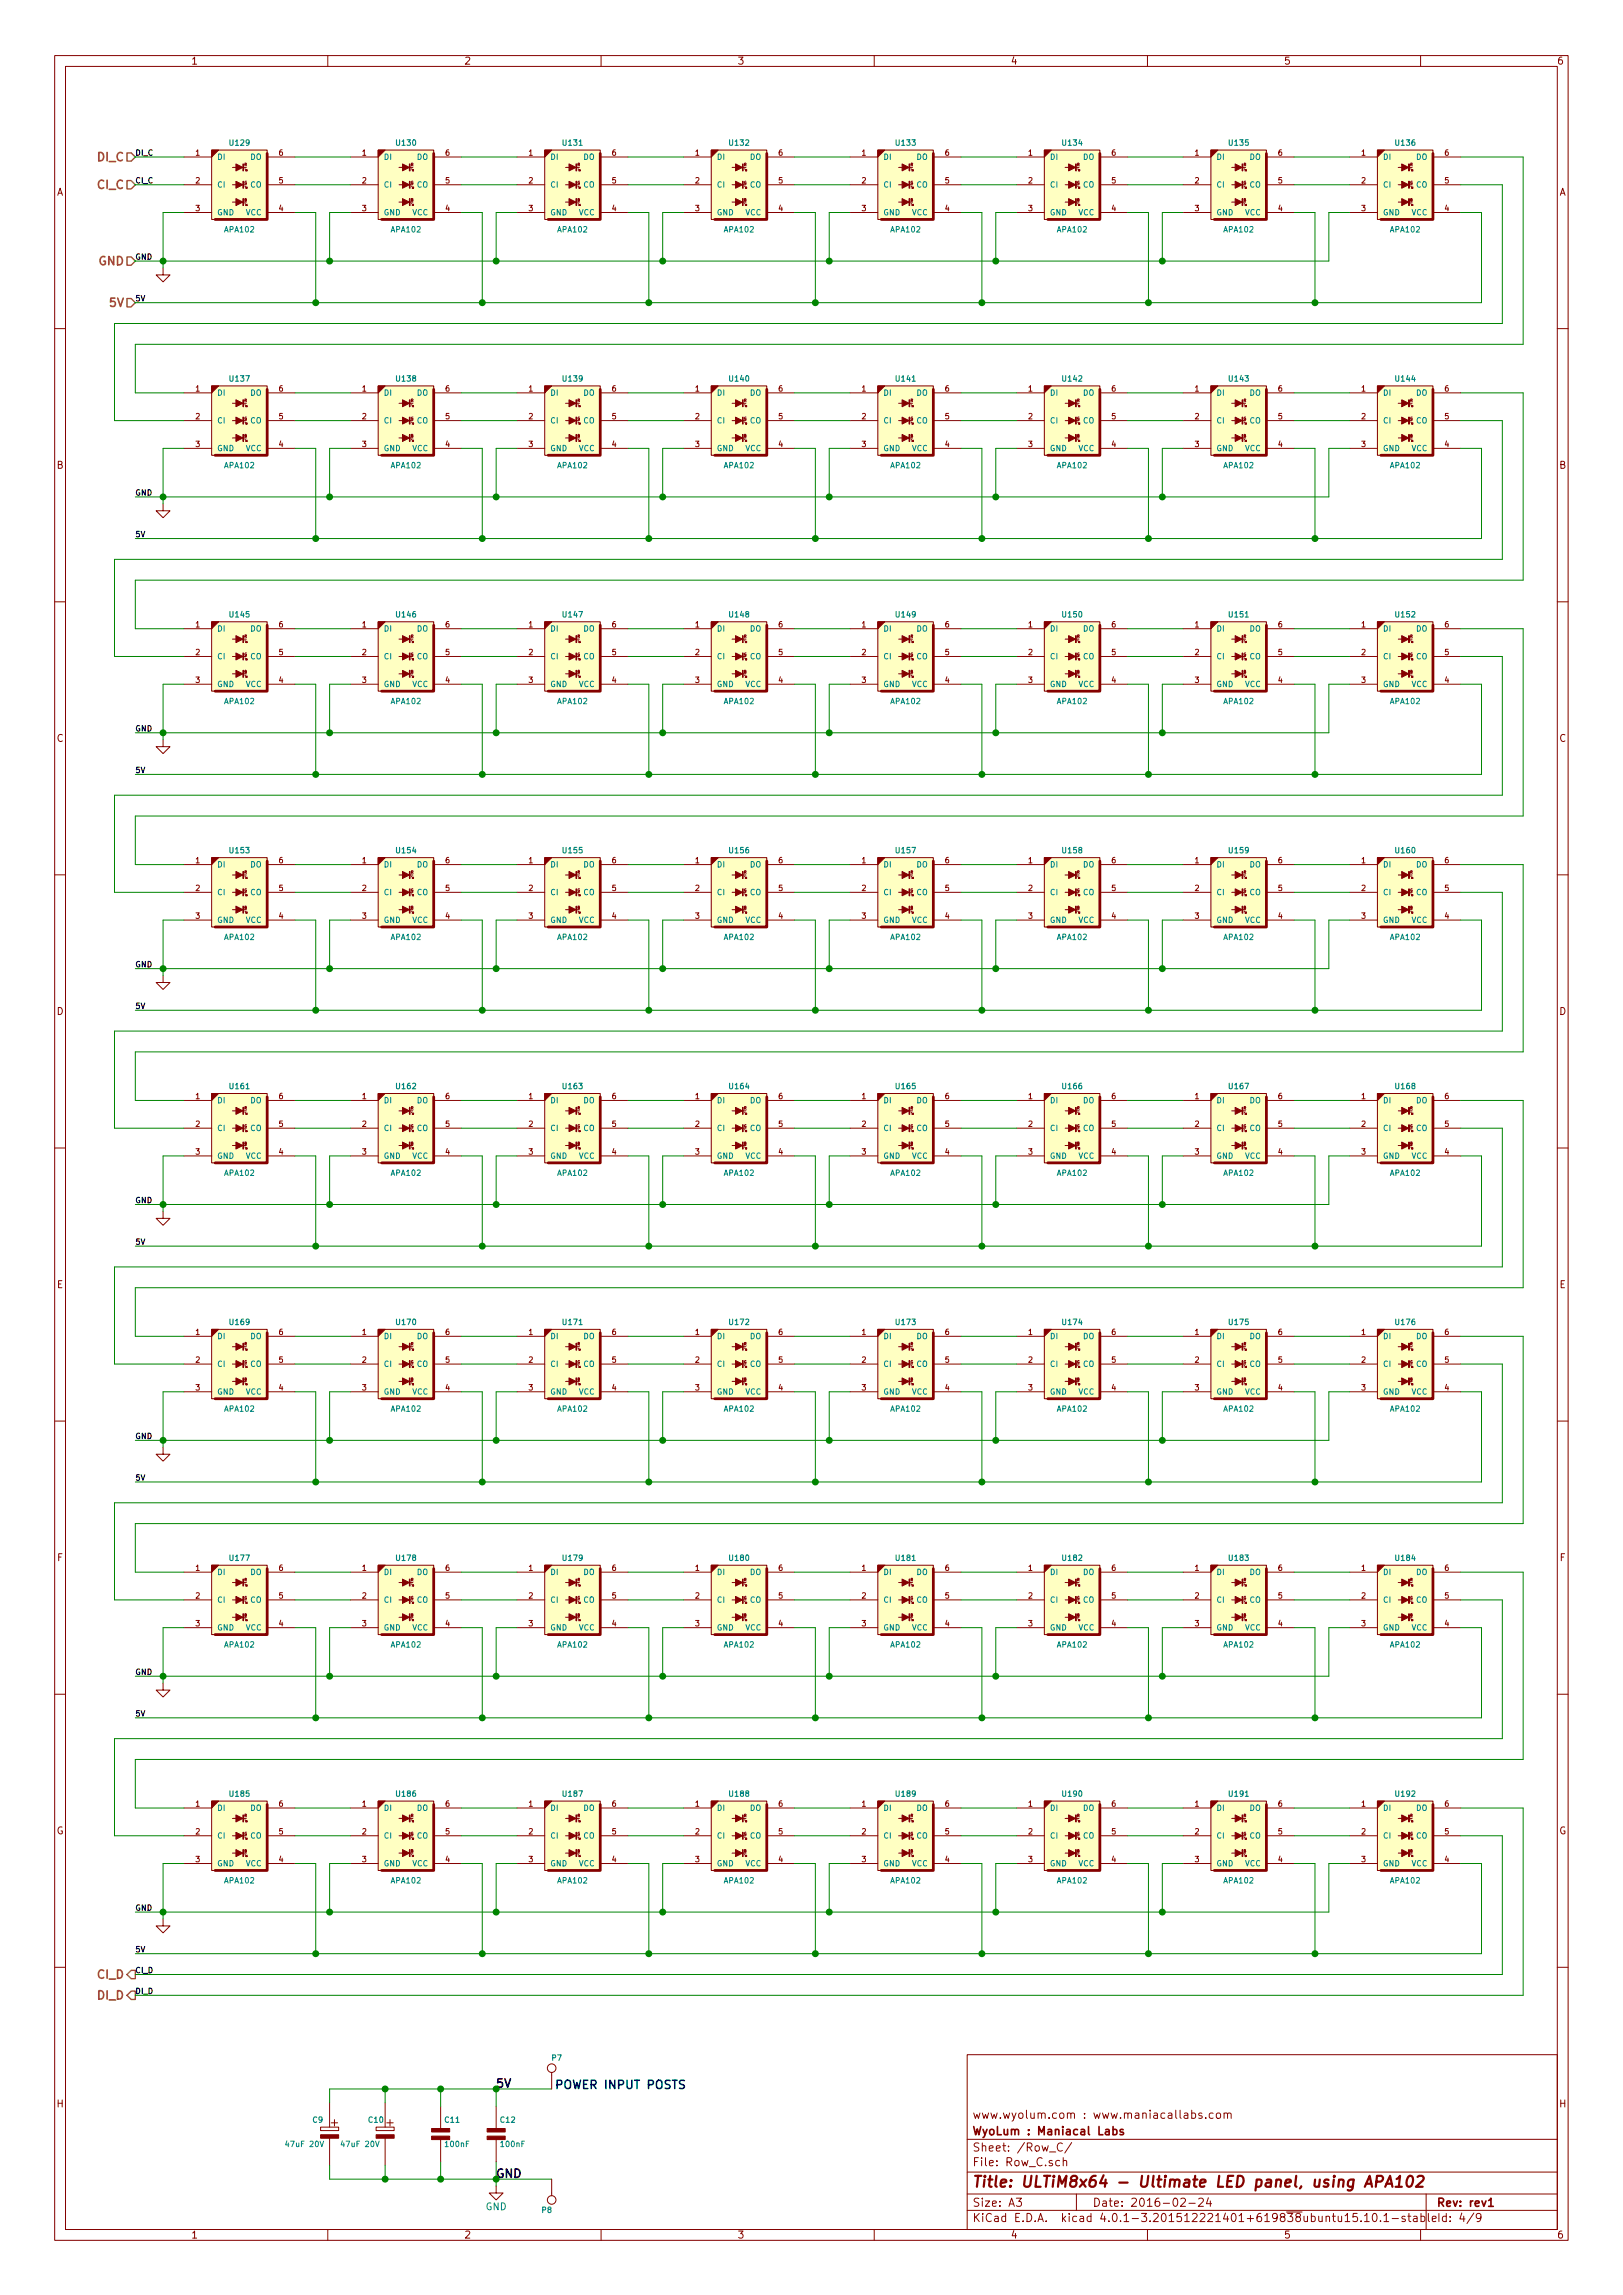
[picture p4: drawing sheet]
<svg xmlns="http://www.w3.org/2000/svg" width="297mm" height="420mm" viewBox="0 0 297 420" stroke-linecap="round" stroke-linejoin="round" font-family="sans-serif">
<defs><g id="words">
<text font-size="2.8" fill="#840000" x="178" y="400.4">Title: ULTiM8x64 - Ultimate LED panel, using APA102</text>
<g font-size="2.1" fill="#848400">
<text x="17.9" y="29.5">DI_C</text>
<text x="17.9" y="34.6">CI_C</text>
<text x="18" y="48.6">GND</text>
<text x="20.1" y="56.2">5V</text>
<text x="17.9" y="362.2">CI_D</text>
<text x="17.9" y="366.1">DI_D</text>
</g>
<g font-size="2.1" fill="#008400">
<text x="90.8" y="382.2">5V</text>
<text x="90.8" y="398.7">GND</text>
</g>
<text font-size="2.1" fill="#0000c2" x="101.6" y="382.4">POWER INPUT POSTS</text>
<g font-size="2.1" fill="#840000">
<text x="60.6" y="389.3">+</text>
<text x="70.8" y="389.3">+</text>
<text x="178" y="387.9">www.wyolum.com : www.maniacallabs.com</text>
<text x="178" y="393.9">Sheet: /Row_C/</text>
<text x="178" y="390.9">WyoLum : Maniacal Labs</text>
<text x="178" y="396.6">File: Row_C.sch</text>
<text x="178" y="406.8">KiCad E.D.A. kicad 4.0.1-3.201512221401+619838ubuntu15.10.1-stable</text>
<text x="178" y="404">Size: A3</text>
<text x="200" y="404">Date: 2016-02-24</text>
<text x="263" y="404">Rev: rev1</text>
<text x="263" y="406.8">Id: 4/9</text>
</g>
<g font-size="1.8" fill="#840000">
<text x="35" y="11.8">1</text>
<text x="85" y="11.8">2</text>
<text x="135" y="11.8">3</text>
<text x="185" y="11.8">4</text>
<text x="235" y="11.8">5</text>
<text x="285" y="11.8">6</text>
<text x="10.4" y="35.8">A</text>
<text x="285.4" y="35.8">A</text>
<text x="10.4" y="85.8">B</text>
<text x="285.4" y="85.8">B</text>
<text x="10.4" y="135.8">C</text>
<text x="285.4" y="135.8">C</text>
<text x="10.4" y="185.8">D</text>
<text x="285.4" y="185.8">D</text>
<text x="10.4" y="235.8">E</text>
<text x="285.4" y="235.8">E</text>
<text x="10.5" y="285.8">F</text>
<text x="285.5" y="285.8">F</text>
<text x="10.3" y="335.8">G</text>
<text x="285.3" y="335.8">G</text>
<text x="10.4" y="385.8">H</text>
<text x="285.4" y="385.8">H</text>
<text x="35" y="409.8">1</text>
<text x="85" y="409.8">2</text>
<text x="135" y="409.8">3</text>
<text x="185" y="409.8">4</text>
<text x="235" y="409.8">5</text>
<text x="285" y="409.8">6</text>
</g>
<text font-size="1.8" fill="#008484" x="88.8" y="404.6">GND</text>
<g font-size="1.4">
<text x="24.8" y="28.5">DI_C</text>
<text x="24.8" y="33.6">CI_C</text>
<text x="24.8" y="47.5">GND</text>
<text x="24.8" y="55.2">5V</text>
<text x="24.8" y="90.7">GND</text>
<text x="24.8" y="98.3">5V</text>
<text x="24.8" y="133.9">GND</text>
<text x="24.8" y="141.5">5V</text>
<text x="24.8" y="177.1">GND</text>
<text x="24.8" y="184.7">5V</text>
<text x="24.8" y="220.3">GND</text>
<text x="24.8" y="227.9">5V</text>
<text x="24.8" y="263.4">GND</text>
<text x="24.8" y="271.1">5V</text>
<text x="24.8" y="306.6">GND</text>
<text x="24.8" y="314.2">5V</text>
<text x="24.8" y="349.8">GND</text>
<text x="24.8" y="357.4">5V</text>
<text x="24.8" y="361.2">CI_D</text>
<text x="24.8" y="365">DI_D</text>
</g>
<g font-size="1.4" fill="#840000">
<text x="35.8" y="28.5">1</text>
<text x="51.1" y="28.5">6</text>
<text x="66.3" y="28.5">1</text>
<text x="81.5" y="28.5">6</text>
<text x="96.8" y="28.5">1</text>
<text x="112" y="28.5">6</text>
<text x="127.3" y="28.5">1</text>
<text x="142.5" y="28.5">6</text>
<text x="157.7" y="28.5">1</text>
<text x="173" y="28.5">6</text>
<text x="188.2" y="28.5">1</text>
<text x="203.5" y="28.5">6</text>
<text x="218.7" y="28.5">1</text>
<text x="233.9" y="28.5">6</text>
<text x="249.2" y="28.5">1</text>
<text x="264.4" y="28.5">6</text>
<text x="35.8" y="33.6">2</text>
<text x="51.1" y="33.6">5</text>
<text x="66.3" y="33.6">2</text>
<text x="81.5" y="33.6">5</text>
<text x="96.8" y="33.6">2</text>
<text x="112" y="33.6">5</text>
<text x="127.3" y="33.6">2</text>
<text x="142.5" y="33.6">5</text>
<text x="157.7" y="33.6">2</text>
<text x="173" y="33.6">5</text>
<text x="188.2" y="33.6">2</text>
<text x="203.5" y="33.6">5</text>
<text x="218.7" y="33.6">2</text>
<text x="233.9" y="33.6">5</text>
<text x="249.2" y="33.6">2</text>
<text x="264.4" y="33.6">5</text>
<text x="35.8" y="38.7">3</text>
<text x="51.1" y="38.7">4</text>
<text x="66.3" y="38.7">3</text>
<text x="81.5" y="38.7">4</text>
<text x="96.8" y="38.7">3</text>
<text x="112" y="38.7">4</text>
<text x="127.3" y="38.7">3</text>
<text x="142.5" y="38.7">4</text>
<text x="157.7" y="38.7">3</text>
<text x="173" y="38.7">4</text>
<text x="188.2" y="38.7">3</text>
<text x="203.5" y="38.7">4</text>
<text x="218.7" y="38.7">3</text>
<text x="233.9" y="38.7">4</text>
<text x="249.2" y="38.7">3</text>
<text x="264.4" y="38.7">4</text>
<text x="35.8" y="71.7">1</text>
<text x="51.1" y="71.7">6</text>
<text x="66.3" y="71.7">1</text>
<text x="81.5" y="71.7">6</text>
<text x="96.8" y="71.7">1</text>
<text x="112" y="71.7">6</text>
<text x="127.3" y="71.7">1</text>
<text x="142.5" y="71.7">6</text>
<text x="157.7" y="71.7">1</text>
<text x="173" y="71.7">6</text>
<text x="188.2" y="71.7">1</text>
<text x="203.5" y="71.7">6</text>
<text x="218.7" y="71.7">1</text>
<text x="233.9" y="71.7">6</text>
<text x="249.2" y="71.7">1</text>
<text x="264.4" y="71.7">6</text>
<text x="35.8" y="76.8">2</text>
<text x="51.1" y="76.8">5</text>
<text x="66.3" y="76.8">2</text>
<text x="81.5" y="76.8">5</text>
<text x="96.8" y="76.8">2</text>
<text x="112" y="76.8">5</text>
<text x="127.3" y="76.8">2</text>
<text x="142.5" y="76.8">5</text>
<text x="157.7" y="76.8">2</text>
<text x="173" y="76.8">5</text>
<text x="188.2" y="76.8">2</text>
<text x="203.5" y="76.8">5</text>
<text x="218.7" y="76.8">2</text>
<text x="233.9" y="76.8">5</text>
<text x="249.2" y="76.8">2</text>
<text x="264.4" y="76.8">5</text>
<text x="35.8" y="81.8">3</text>
<text x="51.1" y="81.8">4</text>
<text x="66.3" y="81.8">3</text>
<text x="81.5" y="81.8">4</text>
<text x="96.8" y="81.8">3</text>
<text x="112" y="81.8">4</text>
<text x="127.3" y="81.8">3</text>
<text x="142.5" y="81.8">4</text>
<text x="157.7" y="81.8">3</text>
<text x="173" y="81.8">4</text>
<text x="188.2" y="81.8">3</text>
<text x="203.5" y="81.8">4</text>
<text x="218.7" y="81.8">3</text>
<text x="233.9" y="81.8">4</text>
<text x="249.2" y="81.8">3</text>
<text x="264.4" y="81.8">4</text>
<text x="35.8" y="114.9">1</text>
<text x="35.8" y="119.9">2</text>
<text x="51.1" y="119.9">5</text>
<text x="51.1" y="114.9">6</text>
<text x="66.3" y="114.9">1</text>
<text x="66.3" y="119.9">2</text>
<text x="81.5" y="119.9">5</text>
<text x="81.5" y="114.9">6</text>
<text x="96.8" y="114.9">1</text>
<text x="96.8" y="119.9">2</text>
<text x="112" y="119.9">5</text>
<text x="112" y="114.9">6</text>
<text x="127.3" y="114.9">1</text>
<text x="127.3" y="119.9">2</text>
<text x="142.5" y="119.9">5</text>
<text x="142.5" y="114.9">6</text>
<text x="157.7" y="114.9">1</text>
<text x="157.7" y="119.9">2</text>
<text x="173" y="119.9">5</text>
<text x="173" y="114.9">6</text>
<text x="188.2" y="114.9">1</text>
<text x="188.2" y="119.9">2</text>
<text x="203.5" y="119.9">5</text>
<text x="203.5" y="114.9">6</text>
<text x="218.7" y="114.9">1</text>
<text x="218.7" y="119.9">2</text>
<text x="233.9" y="119.9">5</text>
<text x="233.9" y="114.9">6</text>
<text x="249.2" y="114.9">1</text>
<text x="249.2" y="119.9">2</text>
<text x="264.4" y="119.9">5</text>
<text x="264.4" y="114.9">6</text>
<text x="35.8" y="125">3</text>
<text x="51.1" y="125">4</text>
<text x="66.3" y="125">3</text>
<text x="81.5" y="125">4</text>
<text x="96.8" y="125">3</text>
<text x="112" y="125">4</text>
<text x="127.3" y="125">3</text>
<text x="142.5" y="125">4</text>
<text x="157.7" y="125">3</text>
<text x="173" y="125">4</text>
<text x="188.2" y="125">3</text>
<text x="203.5" y="125">4</text>
<text x="218.7" y="125">3</text>
<text x="233.9" y="125">4</text>
<text x="249.2" y="125">3</text>
<text x="264.4" y="125">4</text>
<text x="35.8" y="158">1</text>
<text x="51.1" y="158">6</text>
<text x="66.3" y="158">1</text>
<text x="81.5" y="158">6</text>
<text x="96.8" y="158">1</text>
<text x="112" y="158">6</text>
<text x="127.3" y="158">1</text>
<text x="142.5" y="158">6</text>
<text x="157.7" y="158">1</text>
<text x="173" y="158">6</text>
<text x="188.2" y="158">1</text>
<text x="203.5" y="158">6</text>
<text x="218.7" y="158">1</text>
<text x="233.9" y="158">6</text>
<text x="249.2" y="158">1</text>
<text x="264.4" y="158">6</text>
<text x="35.8" y="163.1">2</text>
<text x="51.1" y="163.1">5</text>
<text x="66.3" y="163.1">2</text>
<text x="81.5" y="163.1">5</text>
<text x="96.8" y="163.1">2</text>
<text x="112" y="163.1">5</text>
<text x="127.3" y="163.1">2</text>
<text x="142.5" y="163.1">5</text>
<text x="157.7" y="163.1">2</text>
<text x="173" y="163.1">5</text>
<text x="188.2" y="163.1">2</text>
<text x="203.5" y="163.1">5</text>
<text x="218.7" y="163.1">2</text>
<text x="233.9" y="163.1">5</text>
<text x="249.2" y="163.1">2</text>
<text x="264.4" y="163.1">5</text>
<text x="35.8" y="168.2">3</text>
<text x="51.1" y="168.2">4</text>
<text x="66.3" y="168.2">3</text>
<text x="81.5" y="168.2">4</text>
<text x="96.8" y="168.2">3</text>
<text x="112" y="168.2">4</text>
<text x="127.3" y="168.2">3</text>
<text x="142.5" y="168.2">4</text>
<text x="157.7" y="168.2">3</text>
<text x="173" y="168.2">4</text>
<text x="188.2" y="168.2">3</text>
<text x="203.5" y="168.2">4</text>
<text x="218.7" y="168.2">3</text>
<text x="233.9" y="168.2">4</text>
<text x="249.2" y="168.2">3</text>
<text x="264.4" y="168.2">4</text>
<text x="35.8" y="201.2">1</text>
<text x="51.1" y="201.2">6</text>
<text x="66.3" y="201.2">1</text>
<text x="81.5" y="201.2">6</text>
<text x="96.8" y="201.2">1</text>
<text x="112" y="201.2">6</text>
<text x="127.3" y="201.2">1</text>
<text x="142.5" y="201.2">6</text>
<text x="157.7" y="201.2">1</text>
<text x="173" y="201.2">6</text>
<text x="188.2" y="201.2">1</text>
<text x="203.5" y="201.2">6</text>
<text x="218.7" y="201.2">1</text>
<text x="233.9" y="201.2">6</text>
<text x="249.2" y="201.2">1</text>
<text x="264.4" y="201.2">6</text>
<text x="35.8" y="206.3">2</text>
<text x="51.1" y="206.3">5</text>
<text x="66.3" y="206.3">2</text>
<text x="81.5" y="206.3">5</text>
<text x="96.8" y="206.3">2</text>
<text x="112" y="206.3">5</text>
<text x="127.3" y="206.3">2</text>
<text x="142.5" y="206.3">5</text>
<text x="157.7" y="206.3">2</text>
<text x="173" y="206.3">5</text>
<text x="188.2" y="206.3">2</text>
<text x="203.5" y="206.3">5</text>
<text x="218.7" y="206.3">2</text>
<text x="233.9" y="206.3">5</text>
<text x="249.2" y="206.3">2</text>
<text x="264.4" y="206.3">5</text>
<text x="35.8" y="211.4">3</text>
<text x="51.1" y="211.4">4</text>
<text x="66.3" y="211.4">3</text>
<text x="81.5" y="211.4">4</text>
<text x="96.8" y="211.4">3</text>
<text x="112" y="211.4">4</text>
<text x="127.3" y="211.4">3</text>
<text x="142.5" y="211.4">4</text>
<text x="157.7" y="211.4">3</text>
<text x="173" y="211.4">4</text>
<text x="188.2" y="211.4">3</text>
<text x="203.5" y="211.4">4</text>
<text x="218.7" y="211.4">3</text>
<text x="233.9" y="211.4">4</text>
<text x="249.2" y="211.4">3</text>
<text x="264.4" y="211.4">4</text>
<text x="35.8" y="244.4">1</text>
<text x="51.1" y="244.4">6</text>
<text x="66.3" y="244.4">1</text>
<text x="81.5" y="244.4">6</text>
<text x="96.8" y="244.4">1</text>
<text x="112" y="244.4">6</text>
<text x="127.3" y="244.4">1</text>
<text x="142.5" y="244.4">6</text>
<text x="157.7" y="244.4">1</text>
<text x="173" y="244.4">6</text>
<text x="188.2" y="244.4">1</text>
<text x="203.5" y="244.4">6</text>
<text x="218.7" y="244.4">1</text>
<text x="233.9" y="244.4">6</text>
<text x="249.2" y="244.4">1</text>
<text x="264.4" y="244.4">6</text>
<text x="35.8" y="249.5">2</text>
<text x="51.1" y="249.5">5</text>
<text x="66.3" y="249.5">2</text>
<text x="81.5" y="249.5">5</text>
<text x="96.8" y="249.5">2</text>
<text x="112" y="249.5">5</text>
<text x="127.3" y="249.5">2</text>
<text x="142.5" y="249.5">5</text>
<text x="157.7" y="249.5">2</text>
<text x="173" y="249.5">5</text>
<text x="188.2" y="249.5">2</text>
<text x="203.5" y="249.5">5</text>
<text x="218.7" y="249.5">2</text>
<text x="233.9" y="249.5">5</text>
<text x="249.2" y="249.5">2</text>
<text x="264.4" y="249.5">5</text>
<text x="35.8" y="254.6">3</text>
<text x="51.1" y="254.6">4</text>
<text x="66.3" y="254.6">3</text>
<text x="81.5" y="254.6">4</text>
<text x="96.8" y="254.6">3</text>
<text x="112" y="254.6">4</text>
<text x="127.3" y="254.6">3</text>
<text x="142.5" y="254.6">4</text>
<text x="157.7" y="254.6">3</text>
<text x="173" y="254.6">4</text>
<text x="188.2" y="254.6">3</text>
<text x="203.5" y="254.6">4</text>
<text x="218.7" y="254.6">3</text>
<text x="233.9" y="254.6">4</text>
<text x="249.2" y="254.6">3</text>
<text x="264.4" y="254.6">4</text>
<text x="35.8" y="287.6">1</text>
<text x="51.1" y="287.6">6</text>
<text x="66.3" y="287.6">1</text>
<text x="81.5" y="287.6">6</text>
<text x="96.8" y="287.6">1</text>
<text x="112" y="287.6">6</text>
<text x="127.3" y="287.6">1</text>
<text x="142.5" y="287.6">6</text>
<text x="157.7" y="287.6">1</text>
<text x="173" y="287.6">6</text>
<text x="188.2" y="287.6">1</text>
<text x="203.5" y="287.6">6</text>
<text x="218.7" y="287.6">1</text>
<text x="233.9" y="287.6">6</text>
<text x="249.2" y="287.6">1</text>
<text x="264.4" y="287.6">6</text>
<text x="35.8" y="292.7">2</text>
<text x="51.1" y="292.7">5</text>
<text x="66.3" y="292.7">2</text>
<text x="81.5" y="292.7">5</text>
<text x="96.8" y="292.7">2</text>
<text x="112" y="292.7">5</text>
<text x="127.3" y="292.7">2</text>
<text x="142.5" y="292.7">5</text>
<text x="157.7" y="292.7">2</text>
<text x="173" y="292.7">5</text>
<text x="188.2" y="292.7">2</text>
<text x="203.5" y="292.7">5</text>
<text x="218.7" y="292.7">2</text>
<text x="233.9" y="292.7">5</text>
<text x="249.2" y="292.7">2</text>
<text x="264.4" y="292.7">5</text>
<text x="35.8" y="297.7">3</text>
<text x="51.1" y="297.7">4</text>
<text x="66.3" y="297.7">3</text>
<text x="81.5" y="297.7">4</text>
<text x="96.8" y="297.7">3</text>
<text x="112" y="297.7">4</text>
<text x="127.3" y="297.7">3</text>
<text x="142.5" y="297.7">4</text>
<text x="157.7" y="297.7">3</text>
<text x="173" y="297.7">4</text>
<text x="188.2" y="297.7">3</text>
<text x="203.5" y="297.7">4</text>
<text x="218.7" y="297.7">3</text>
<text x="233.9" y="297.7">4</text>
<text x="249.2" y="297.7">3</text>
<text x="264.4" y="297.7">4</text>
<text x="35.8" y="330.8">1</text>
<text x="35.8" y="335.8">2</text>
<text x="51.1" y="335.8">5</text>
<text x="51.1" y="330.8">6</text>
<text x="66.3" y="330.8">1</text>
<text x="66.3" y="335.8">2</text>
<text x="81.5" y="335.8">5</text>
<text x="81.5" y="330.8">6</text>
<text x="96.8" y="330.8">1</text>
<text x="96.8" y="335.8">2</text>
<text x="112" y="335.8">5</text>
<text x="112" y="330.8">6</text>
<text x="127.3" y="330.8">1</text>
<text x="127.3" y="335.8">2</text>
<text x="142.5" y="335.8">5</text>
<text x="142.5" y="330.8">6</text>
<text x="157.7" y="330.8">1</text>
<text x="157.7" y="335.8">2</text>
<text x="173" y="335.8">5</text>
<text x="173" y="330.8">6</text>
<text x="188.2" y="330.8">1</text>
<text x="188.2" y="335.8">2</text>
<text x="203.5" y="335.8">5</text>
<text x="203.5" y="330.8">6</text>
<text x="218.7" y="330.8">1</text>
<text x="218.7" y="335.8">2</text>
<text x="233.9" y="335.8">5</text>
<text x="233.9" y="330.8">6</text>
<text x="249.2" y="330.8">1</text>
<text x="249.2" y="335.8">2</text>
<text x="264.4" y="335.8">5</text>
<text x="264.4" y="330.8">6</text>
<text x="35.8" y="340.9">3</text>
<text x="51.1" y="340.9">4</text>
<text x="66.3" y="340.9">3</text>
<text x="81.5" y="340.9">4</text>
<text x="96.8" y="340.9">3</text>
<text x="112" y="340.9">4</text>
<text x="127.3" y="340.9">3</text>
<text x="142.5" y="340.9">4</text>
<text x="157.7" y="340.9">3</text>
<text x="173" y="340.9">4</text>
<text x="188.2" y="340.9">3</text>
<text x="203.5" y="340.9">4</text>
<text x="218.7" y="340.9">3</text>
<text x="233.9" y="340.9">4</text>
<text x="249.2" y="340.9">3</text>
<text x="264.4" y="340.9">4</text>
</g>
<g font-size="1.4" fill="#008484">
<text x="39.8" y="29.3">DI</text>
<text x="42.1" y="26.7">U129</text>
<text x="45.7" y="29.3">DO</text>
<text x="70.2" y="29.3">DI</text>
<text x="72.6" y="26.7">U130</text>
<text x="76.2" y="29.3">DO</text>
<text x="100.7" y="29.3">DI</text>
<text x="103.1" y="26.7">U131</text>
<text x="106.7" y="29.3">DO</text>
<text x="131.2" y="29.3">DI</text>
<text x="133.6" y="26.7">U132</text>
<text x="137.2" y="29.3">DO</text>
<text x="161.7" y="29.3">DI</text>
<text x="164.1" y="26.7">U133</text>
<text x="167.7" y="29.3">DO</text>
<text x="192.2" y="29.3">DI</text>
<text x="194.5" y="26.7">U134</text>
<text x="198.1" y="29.3">DO</text>
<text x="222.6" y="29.3">DI</text>
<text x="225" y="26.7">U135</text>
<text x="228.6" y="29.3">DO</text>
<text x="253.1" y="29.3">DI</text>
<text x="255.5" y="26.7">U136</text>
<text x="259.1" y="29.3">DO</text>
<text x="39.8" y="34.3">CI</text>
<text x="45.7" y="34.3">CO</text>
<text x="70.2" y="34.3">CI</text>
<text x="76.2" y="34.3">CO</text>
<text x="100.7" y="34.3">CI</text>
<text x="106.7" y="34.3">CO</text>
<text x="131.2" y="34.3">CI</text>
<text x="137.2" y="34.3">CO</text>
<text x="161.7" y="34.3">CI</text>
<text x="167.7" y="34.3">CO</text>
<text x="192.2" y="34.3">CI</text>
<text x="198.1" y="34.3">CO</text>
<text x="222.6" y="34.3">CI</text>
<text x="228.6" y="34.3">CO</text>
<text x="253.1" y="34.3">CI</text>
<text x="259.1" y="34.3">CO</text>
<text x="39.8" y="39.4">GND</text>
<text x="44.9" y="39.4">VCC</text>
<text x="70.2" y="39.4">GND</text>
<text x="75.4" y="39.4">VCC</text>
<text x="100.7" y="39.4">GND</text>
<text x="105.8" y="39.4">VCC</text>
<text x="131.2" y="39.4">GND</text>
<text x="136.3" y="39.4">VCC</text>
<text x="161.7" y="39.4">GND</text>
<text x="166.8" y="39.4">VCC</text>
<text x="192.2" y="39.4">GND</text>
<text x="197.3" y="39.4">VCC</text>
<text x="222.6" y="39.4">GND</text>
<text x="227.8" y="39.4">VCC</text>
<text x="253.1" y="39.4">GND</text>
<text x="258.2" y="39.4">VCC</text>
<text x="41.1" y="42.5">APA102</text>
<text x="71.6" y="42.5">APA102</text>
<text x="102.1" y="42.5">APA102</text>
<text x="132.6" y="42.5">APA102</text>
<text x="163.1" y="42.5">APA102</text>
<text x="193.5" y="42.5">APA102</text>
<text x="224" y="42.5">APA102</text>
<text x="254.5" y="42.5">APA102</text>
<text x="42.1" y="69.8">U137</text>
<text x="72.6" y="69.8">U138</text>
<text x="103.1" y="69.8">U139</text>
<text x="133.6" y="69.8">U140</text>
<text x="164.1" y="69.8">U141</text>
<text x="194.5" y="69.8">U142</text>
<text x="225" y="69.8">U143</text>
<text x="255.5" y="69.8">U144</text>
<text x="39.8" y="72.4">DI</text>
<text x="39.8" y="77.5">CI</text>
<text x="45.7" y="77.5">CO</text>
<text x="45.7" y="72.4">DO</text>
<text x="70.2" y="72.4">DI</text>
<text x="70.2" y="77.5">CI</text>
<text x="76.2" y="77.5">CO</text>
<text x="76.2" y="72.4">DO</text>
<text x="100.7" y="72.4">DI</text>
<text x="100.7" y="77.5">CI</text>
<text x="106.7" y="77.5">CO</text>
<text x="106.7" y="72.4">DO</text>
<text x="131.2" y="72.4">DI</text>
<text x="131.2" y="77.5">CI</text>
<text x="137.2" y="77.5">CO</text>
<text x="137.2" y="72.4">DO</text>
<text x="161.7" y="72.4">DI</text>
<text x="161.7" y="77.5">CI</text>
<text x="167.7" y="77.5">CO</text>
<text x="167.7" y="72.4">DO</text>
<text x="192.2" y="72.4">DI</text>
<text x="192.2" y="77.5">CI</text>
<text x="198.1" y="77.5">CO</text>
<text x="198.1" y="72.4">DO</text>
<text x="222.6" y="72.4">DI</text>
<text x="222.6" y="77.5">CI</text>
<text x="228.6" y="77.5">CO</text>
<text x="228.6" y="72.4">DO</text>
<text x="253.1" y="72.4">DI</text>
<text x="253.1" y="77.5">CI</text>
<text x="259.1" y="77.5">CO</text>
<text x="259.1" y="72.4">DO</text>
<text x="39.8" y="82.6">GND</text>
<text x="44.9" y="82.6">VCC</text>
<text x="70.2" y="82.6">GND</text>
<text x="75.4" y="82.6">VCC</text>
<text x="100.7" y="82.6">GND</text>
<text x="105.8" y="82.6">VCC</text>
<text x="131.2" y="82.6">GND</text>
<text x="136.3" y="82.6">VCC</text>
<text x="161.7" y="82.6">GND</text>
<text x="166.8" y="82.6">VCC</text>
<text x="192.2" y="82.6">GND</text>
<text x="197.3" y="82.6">VCC</text>
<text x="222.6" y="82.6">GND</text>
<text x="227.8" y="82.6">VCC</text>
<text x="253.1" y="82.6">GND</text>
<text x="258.2" y="82.6">VCC</text>
<text x="41.1" y="85.7">APA102</text>
<text x="71.6" y="85.7">APA102</text>
<text x="102.1" y="85.7">APA102</text>
<text x="132.6" y="85.7">APA102</text>
<text x="163.1" y="85.7">APA102</text>
<text x="193.5" y="85.7">APA102</text>
<text x="224" y="85.7">APA102</text>
<text x="254.5" y="85.7">APA102</text>
<text x="42.1" y="113">U145</text>
<text x="72.6" y="113">U146</text>
<text x="103.1" y="113">U147</text>
<text x="133.6" y="113">U148</text>
<text x="164.1" y="113">U149</text>
<text x="194.5" y="113">U150</text>
<text x="225" y="113">U151</text>
<text x="255.5" y="113">U152</text>
<text x="39.8" y="115.6">DI</text>
<text x="45.7" y="115.6">DO</text>
<text x="70.2" y="115.6">DI</text>
<text x="76.2" y="115.6">DO</text>
<text x="100.7" y="115.6">DI</text>
<text x="106.7" y="115.6">DO</text>
<text x="131.2" y="115.6">DI</text>
<text x="137.2" y="115.6">DO</text>
<text x="161.7" y="115.6">DI</text>
<text x="167.7" y="115.6">DO</text>
<text x="192.2" y="115.6">DI</text>
<text x="198.1" y="115.6">DO</text>
<text x="222.6" y="115.6">DI</text>
<text x="228.6" y="115.6">DO</text>
<text x="253.1" y="115.6">DI</text>
<text x="259.1" y="115.6">DO</text>
<text x="39.8" y="120.7">CI</text>
<text x="39.8" y="125.8">GND</text>
<text x="44.9" y="125.8">VCC</text>
<text x="45.7" y="120.7">CO</text>
<text x="70.2" y="120.7">CI</text>
<text x="70.2" y="125.8">GND</text>
<text x="75.4" y="125.8">VCC</text>
<text x="76.2" y="120.7">CO</text>
<text x="100.7" y="120.7">CI</text>
<text x="100.7" y="125.8">GND</text>
<text x="105.8" y="125.8">VCC</text>
<text x="106.7" y="120.7">CO</text>
<text x="131.2" y="120.7">CI</text>
<text x="131.2" y="125.8">GND</text>
<text x="136.3" y="125.8">VCC</text>
<text x="137.2" y="120.7">CO</text>
<text x="161.7" y="120.7">CI</text>
<text x="161.7" y="125.8">GND</text>
<text x="166.8" y="125.8">VCC</text>
<text x="167.7" y="120.7">CO</text>
<text x="192.2" y="120.7">CI</text>
<text x="192.2" y="125.8">GND</text>
<text x="197.3" y="125.8">VCC</text>
<text x="198.1" y="120.7">CO</text>
<text x="222.6" y="120.7">CI</text>
<text x="222.6" y="125.8">GND</text>
<text x="227.8" y="125.8">VCC</text>
<text x="228.6" y="120.7">CO</text>
<text x="253.1" y="120.7">CI</text>
<text x="253.1" y="125.8">GND</text>
<text x="258.2" y="125.8">VCC</text>
<text x="259.1" y="120.7">CO</text>
<text x="41.1" y="128.9">APA102</text>
<text x="71.6" y="128.9">APA102</text>
<text x="102.1" y="128.9">APA102</text>
<text x="132.6" y="128.9">APA102</text>
<text x="163.1" y="128.9">APA102</text>
<text x="193.5" y="128.9">APA102</text>
<text x="224" y="128.9">APA102</text>
<text x="254.5" y="128.9">APA102</text>
<text x="39.8" y="158.8">DI</text>
<text x="42.1" y="156.2">U153</text>
<text x="45.7" y="158.8">DO</text>
<text x="70.2" y="158.8">DI</text>
<text x="72.6" y="156.2">U154</text>
<text x="76.2" y="158.8">DO</text>
<text x="100.7" y="158.8">DI</text>
<text x="103.1" y="156.2">U155</text>
<text x="106.7" y="158.8">DO</text>
<text x="131.2" y="158.8">DI</text>
<text x="133.6" y="156.2">U156</text>
<text x="137.2" y="158.8">DO</text>
<text x="161.7" y="158.8">DI</text>
<text x="164.1" y="156.2">U157</text>
<text x="167.7" y="158.8">DO</text>
<text x="192.2" y="158.8">DI</text>
<text x="194.5" y="156.2">U158</text>
<text x="198.1" y="158.8">DO</text>
<text x="222.6" y="158.8">DI</text>
<text x="225" y="156.2">U159</text>
<text x="228.6" y="158.8">DO</text>
<text x="253.1" y="158.8">DI</text>
<text x="255.5" y="156.2">U160</text>
<text x="259.1" y="158.8">DO</text>
<text x="39.8" y="163.9">CI</text>
<text x="45.7" y="163.9">CO</text>
<text x="70.2" y="163.9">CI</text>
<text x="76.2" y="163.9">CO</text>
<text x="100.7" y="163.9">CI</text>
<text x="106.7" y="163.9">CO</text>
<text x="131.2" y="163.9">CI</text>
<text x="137.2" y="163.9">CO</text>
<text x="161.7" y="163.9">CI</text>
<text x="167.7" y="163.9">CO</text>
<text x="192.2" y="163.9">CI</text>
<text x="198.1" y="163.9">CO</text>
<text x="222.6" y="163.9">CI</text>
<text x="228.6" y="163.9">CO</text>
<text x="253.1" y="163.9">CI</text>
<text x="259.1" y="163.9">CO</text>
<text x="39.8" y="169">GND</text>
<text x="41.1" y="172.1">APA102</text>
<text x="44.9" y="169">VCC</text>
<text x="70.2" y="169">GND</text>
<text x="71.6" y="172.1">APA102</text>
<text x="75.4" y="169">VCC</text>
<text x="100.7" y="169">GND</text>
<text x="102.1" y="172.1">APA102</text>
<text x="105.8" y="169">VCC</text>
<text x="131.2" y="169">GND</text>
<text x="132.6" y="172.1">APA102</text>
<text x="136.3" y="169">VCC</text>
<text x="161.7" y="169">GND</text>
<text x="163.1" y="172.1">APA102</text>
<text x="166.8" y="169">VCC</text>
<text x="192.2" y="169">GND</text>
<text x="193.5" y="172.1">APA102</text>
<text x="197.3" y="169">VCC</text>
<text x="222.6" y="169">GND</text>
<text x="224" y="172.1">APA102</text>
<text x="227.8" y="169">VCC</text>
<text x="253.1" y="169">GND</text>
<text x="254.5" y="172.1">APA102</text>
<text x="258.2" y="169">VCC</text>
<text x="39.8" y="202">DI</text>
<text x="42.1" y="199.4">U161</text>
<text x="45.7" y="202">DO</text>
<text x="70.2" y="202">DI</text>
<text x="72.6" y="199.4">U162</text>
<text x="76.2" y="202">DO</text>
<text x="100.7" y="202">DI</text>
<text x="103.1" y="199.4">U163</text>
<text x="106.7" y="202">DO</text>
<text x="131.2" y="202">DI</text>
<text x="133.6" y="199.4">U164</text>
<text x="137.2" y="202">DO</text>
<text x="161.7" y="202">DI</text>
<text x="164.1" y="199.4">U165</text>
<text x="167.7" y="202">DO</text>
<text x="192.2" y="202">DI</text>
<text x="194.5" y="199.4">U166</text>
<text x="198.1" y="202">DO</text>
<text x="222.6" y="202">DI</text>
<text x="225" y="199.4">U167</text>
<text x="228.6" y="202">DO</text>
<text x="253.1" y="202">DI</text>
<text x="255.5" y="199.4">U168</text>
<text x="259.1" y="202">DO</text>
<text x="39.8" y="207.1">CI</text>
<text x="45.7" y="207.1">CO</text>
<text x="70.2" y="207.1">CI</text>
<text x="76.2" y="207.1">CO</text>
<text x="100.7" y="207.1">CI</text>
<text x="106.7" y="207.1">CO</text>
<text x="131.2" y="207.1">CI</text>
<text x="137.2" y="207.1">CO</text>
<text x="161.7" y="207.1">CI</text>
<text x="167.7" y="207.1">CO</text>
<text x="192.2" y="207.1">CI</text>
<text x="198.1" y="207.1">CO</text>
<text x="222.6" y="207.1">CI</text>
<text x="228.6" y="207.1">CO</text>
<text x="253.1" y="207.1">CI</text>
<text x="259.1" y="207.1">CO</text>
<text x="39.8" y="212.1">GND</text>
<text x="41.1" y="215.3">APA102</text>
<text x="44.9" y="212.1">VCC</text>
<text x="70.2" y="212.1">GND</text>
<text x="71.6" y="215.3">APA102</text>
<text x="75.4" y="212.1">VCC</text>
<text x="100.7" y="212.1">GND</text>
<text x="102.1" y="215.3">APA102</text>
<text x="105.8" y="212.1">VCC</text>
<text x="131.2" y="212.1">GND</text>
<text x="132.6" y="215.3">APA102</text>
<text x="136.3" y="212.1">VCC</text>
<text x="161.7" y="212.1">GND</text>
<text x="163.1" y="215.3">APA102</text>
<text x="166.8" y="212.1">VCC</text>
<text x="192.2" y="212.1">GND</text>
<text x="193.5" y="215.3">APA102</text>
<text x="197.3" y="212.1">VCC</text>
<text x="222.6" y="212.1">GND</text>
<text x="224" y="215.3">APA102</text>
<text x="227.8" y="212.1">VCC</text>
<text x="253.1" y="212.1">GND</text>
<text x="254.5" y="215.3">APA102</text>
<text x="258.2" y="212.1">VCC</text>
<text x="39.8" y="245.2">DI</text>
<text x="42.1" y="242.6">U169</text>
<text x="45.7" y="245.2">DO</text>
<text x="70.2" y="245.2">DI</text>
<text x="72.6" y="242.6">U170</text>
<text x="76.2" y="245.2">DO</text>
<text x="100.7" y="245.2">DI</text>
<text x="103.1" y="242.6">U171</text>
<text x="106.7" y="245.2">DO</text>
<text x="131.2" y="245.2">DI</text>
<text x="133.6" y="242.6">U172</text>
<text x="137.2" y="245.2">DO</text>
<text x="161.7" y="245.2">DI</text>
<text x="164.1" y="242.6">U173</text>
<text x="167.7" y="245.2">DO</text>
<text x="192.2" y="245.2">DI</text>
<text x="194.5" y="242.6">U174</text>
<text x="198.1" y="245.2">DO</text>
<text x="222.6" y="245.2">DI</text>
<text x="225" y="242.6">U175</text>
<text x="228.6" y="245.2">DO</text>
<text x="253.1" y="245.2">DI</text>
<text x="255.5" y="242.6">U176</text>
<text x="259.1" y="245.2">DO</text>
<text x="39.8" y="250.2">CI</text>
<text x="45.7" y="250.2">CO</text>
<text x="70.2" y="250.2">CI</text>
<text x="76.2" y="250.2">CO</text>
<text x="100.7" y="250.2">CI</text>
<text x="106.7" y="250.2">CO</text>
<text x="131.2" y="250.2">CI</text>
<text x="137.2" y="250.2">CO</text>
<text x="161.7" y="250.2">CI</text>
<text x="167.7" y="250.2">CO</text>
<text x="192.2" y="250.2">CI</text>
<text x="198.1" y="250.2">CO</text>
<text x="222.6" y="250.2">CI</text>
<text x="228.6" y="250.2">CO</text>
<text x="253.1" y="250.2">CI</text>
<text x="259.1" y="250.2">CO</text>
<text x="39.8" y="255.3">GND</text>
<text x="44.9" y="255.3">VCC</text>
<text x="70.2" y="255.3">GND</text>
<text x="75.4" y="255.3">VCC</text>
<text x="100.7" y="255.3">GND</text>
<text x="105.8" y="255.3">VCC</text>
<text x="131.2" y="255.3">GND</text>
<text x="136.3" y="255.3">VCC</text>
<text x="161.7" y="255.3">GND</text>
<text x="166.8" y="255.3">VCC</text>
<text x="192.2" y="255.3">GND</text>
<text x="197.3" y="255.3">VCC</text>
<text x="222.6" y="255.3">GND</text>
<text x="227.8" y="255.3">VCC</text>
<text x="253.1" y="255.3">GND</text>
<text x="258.2" y="255.3">VCC</text>
<text x="41.1" y="258.4">APA102</text>
<text x="71.6" y="258.4">APA102</text>
<text x="102.1" y="258.4">APA102</text>
<text x="132.6" y="258.4">APA102</text>
<text x="163.1" y="258.4">APA102</text>
<text x="193.5" y="258.4">APA102</text>
<text x="224" y="258.4">APA102</text>
<text x="254.5" y="258.4">APA102</text>
<text x="42.1" y="285.7">U177</text>
<text x="72.6" y="285.7">U178</text>
<text x="103.1" y="285.7">U179</text>
<text x="133.6" y="285.7">U180</text>
<text x="164.1" y="285.7">U181</text>
<text x="194.5" y="285.7">U182</text>
<text x="225" y="285.7">U183</text>
<text x="255.5" y="285.7">U184</text>
<text x="39.8" y="288.3">DI</text>
<text x="39.8" y="293.4">CI</text>
<text x="45.7" y="293.4">CO</text>
<text x="45.7" y="288.3">DO</text>
<text x="70.2" y="288.3">DI</text>
<text x="70.2" y="293.4">CI</text>
<text x="76.2" y="293.4">CO</text>
<text x="76.2" y="288.3">DO</text>
<text x="100.7" y="288.3">DI</text>
<text x="100.7" y="293.4">CI</text>
<text x="106.7" y="293.4">CO</text>
<text x="106.7" y="288.3">DO</text>
<text x="131.2" y="288.3">DI</text>
<text x="131.2" y="293.4">CI</text>
<text x="137.2" y="293.4">CO</text>
<text x="137.2" y="288.3">DO</text>
<text x="161.7" y="288.3">DI</text>
<text x="161.7" y="293.4">CI</text>
<text x="167.7" y="293.4">CO</text>
<text x="167.7" y="288.3">DO</text>
<text x="192.2" y="288.3">DI</text>
<text x="192.2" y="293.4">CI</text>
<text x="198.1" y="293.4">CO</text>
<text x="198.1" y="288.3">DO</text>
<text x="222.6" y="288.3">DI</text>
<text x="222.6" y="293.4">CI</text>
<text x="228.6" y="293.4">CO</text>
<text x="228.6" y="288.3">DO</text>
<text x="253.1" y="288.3">DI</text>
<text x="253.1" y="293.4">CI</text>
<text x="259.1" y="293.4">CO</text>
<text x="259.1" y="288.3">DO</text>
<text x="39.8" y="298.5">GND</text>
<text x="44.9" y="298.5">VCC</text>
<text x="70.2" y="298.5">GND</text>
<text x="75.4" y="298.5">VCC</text>
<text x="100.7" y="298.5">GND</text>
<text x="105.8" y="298.5">VCC</text>
<text x="131.2" y="298.5">GND</text>
<text x="136.3" y="298.5">VCC</text>
<text x="161.7" y="298.5">GND</text>
<text x="166.8" y="298.5">VCC</text>
<text x="192.2" y="298.5">GND</text>
<text x="197.3" y="298.5">VCC</text>
<text x="222.6" y="298.5">GND</text>
<text x="227.8" y="298.5">VCC</text>
<text x="253.1" y="298.5">GND</text>
<text x="258.2" y="298.5">VCC</text>
<text x="41.1" y="301.6">APA102</text>
<text x="71.6" y="301.6">APA102</text>
<text x="102.1" y="301.6">APA102</text>
<text x="132.6" y="301.6">APA102</text>
<text x="163.1" y="301.6">APA102</text>
<text x="193.5" y="301.6">APA102</text>
<text x="224" y="301.6">APA102</text>
<text x="254.5" y="301.6">APA102</text>
<text x="42.1" y="328.9">U185</text>
<text x="72.6" y="328.9">U186</text>
<text x="103.1" y="328.9">U187</text>
<text x="133.6" y="328.9">U188</text>
<text x="164.1" y="328.9">U189</text>
<text x="194.5" y="328.9">U190</text>
<text x="225" y="328.9">U191</text>
<text x="255.5" y="328.9">U192</text>
<text x="39.8" y="331.5">DI</text>
<text x="45.7" y="331.5">DO</text>
<text x="70.2" y="331.5">DI</text>
<text x="76.2" y="331.5">DO</text>
<text x="100.7" y="331.5">DI</text>
<text x="106.7" y="331.5">DO</text>
<text x="131.2" y="331.5">DI</text>
<text x="137.2" y="331.5">DO</text>
<text x="161.7" y="331.5">DI</text>
<text x="167.7" y="331.5">DO</text>
<text x="192.2" y="331.5">DI</text>
<text x="198.1" y="331.5">DO</text>
<text x="222.6" y="331.5">DI</text>
<text x="228.6" y="331.5">DO</text>
<text x="253.1" y="331.5">DI</text>
<text x="259.1" y="331.5">DO</text>
<text x="39.8" y="336.6">CI</text>
<text x="39.8" y="341.7">GND</text>
<text x="44.9" y="341.7">VCC</text>
<text x="45.7" y="336.6">CO</text>
<text x="70.2" y="336.6">CI</text>
<text x="70.2" y="341.7">GND</text>
<text x="75.4" y="341.7">VCC</text>
<text x="76.2" y="336.6">CO</text>
<text x="100.7" y="336.6">CI</text>
<text x="100.7" y="341.7">GND</text>
<text x="105.8" y="341.7">VCC</text>
<text x="106.7" y="336.6">CO</text>
<text x="131.2" y="336.6">CI</text>
<text x="131.2" y="341.7">GND</text>
<text x="136.3" y="341.7">VCC</text>
<text x="137.2" y="336.6">CO</text>
<text x="161.7" y="336.6">CI</text>
<text x="161.7" y="341.7">GND</text>
<text x="166.8" y="341.7">VCC</text>
<text x="167.7" y="336.6">CO</text>
<text x="192.2" y="336.6">CI</text>
<text x="192.2" y="341.7">GND</text>
<text x="197.3" y="341.7">VCC</text>
<text x="198.1" y="336.6">CO</text>
<text x="222.6" y="336.6">CI</text>
<text x="222.6" y="341.7">GND</text>
<text x="227.8" y="341.7">VCC</text>
<text x="228.6" y="336.6">CO</text>
<text x="253.1" y="336.6">CI</text>
<text x="253.1" y="341.7">GND</text>
<text x="258.2" y="341.7">VCC</text>
<text x="259.1" y="336.6">CO</text>
<text x="41.1" y="344.8">APA102</text>
<text x="71.6" y="344.8">APA102</text>
<text x="102.1" y="344.8">APA102</text>
<text x="132.6" y="344.8">APA102</text>
<text x="163.1" y="344.8">APA102</text>
<text x="193.5" y="344.8">APA102</text>
<text x="224" y="344.8">APA102</text>
<text x="254.5" y="344.8">APA102</text>
<text x="101" y="377.3">P7</text>
<text x="57.3" y="388.6">C9</text>
<text x="67.5" y="388.6">C10</text>
<text x="81.5" y="388.6">C11</text>
<text x="91.6" y="388.6">C12</text>
<text x="52.6" y="393.1">47uF 20V</text>
<text x="62.8" y="393.1">47uF 20V</text>
<text x="81.6" y="393.1">100nF</text>
<text x="91.7" y="393.1">100nF</text>
<text x="99.2" y="405.1">P8</text>
</g>
<g font-size=".7" fill="#840000">
<text x="44.7" y="33.7">G</text>
<text x="44.7" y="30.4">R</text>
<text x="75.2" y="33.7">G</text>
<text x="75.2" y="30.4">R</text>
<text x="105.6" y="33.7">G</text>
<text x="105.7" y="30.4">R</text>
<text x="136.1" y="33.7">G</text>
<text x="136.1" y="30.4">R</text>
<text x="166.6" y="33.7">G</text>
<text x="166.6" y="30.4">R</text>
<text x="197.1" y="33.7">G</text>
<text x="197.1" y="30.4">R</text>
<text x="227.6" y="33.7">G</text>
<text x="227.6" y="30.4">R</text>
<text x="258" y="33.7">G</text>
<text x="258.1" y="30.4">R</text>
<text x="44.7" y="36.9">B</text>
<text x="75.2" y="36.9">B</text>
<text x="105.7" y="36.9">B</text>
<text x="136.1" y="36.9">B</text>
<text x="166.6" y="36.9">B</text>
<text x="197.1" y="36.9">B</text>
<text x="227.6" y="36.9">B</text>
<text x="258.1" y="36.9">B</text>
<text x="44.7" y="76.9">G</text>
<text x="44.7" y="73.6">R</text>
<text x="75.2" y="76.9">G</text>
<text x="75.2" y="73.6">R</text>
<text x="105.6" y="76.9">G</text>
<text x="105.7" y="73.6">R</text>
<text x="136.1" y="76.9">G</text>
<text x="136.1" y="73.6">R</text>
<text x="166.6" y="76.9">G</text>
<text x="166.6" y="73.6">R</text>
<text x="197.1" y="76.9">G</text>
<text x="197.1" y="73.6">R</text>
<text x="227.6" y="76.9">G</text>
<text x="227.6" y="73.6">R</text>
<text x="258" y="76.9">G</text>
<text x="258.1" y="73.6">R</text>
<text x="44.7" y="80.1">B</text>
<text x="75.2" y="80.1">B</text>
<text x="105.7" y="80.1">B</text>
<text x="136.1" y="80.1">B</text>
<text x="166.6" y="80.1">B</text>
<text x="197.1" y="80.1">B</text>
<text x="227.6" y="80.1">B</text>
<text x="258.1" y="80.1">B</text>
<text x="44.7" y="116.8">R</text>
<text x="75.2" y="116.8">R</text>
<text x="105.7" y="116.8">R</text>
<text x="136.1" y="116.8">R</text>
<text x="166.6" y="116.8">R</text>
<text x="197.1" y="116.8">R</text>
<text x="227.6" y="116.8">R</text>
<text x="258.1" y="116.8">R</text>
<text x="44.7" y="120.1">G</text>
<text x="44.7" y="123.2">B</text>
<text x="75.2" y="120.1">G</text>
<text x="75.2" y="123.2">B</text>
<text x="105.6" y="120.1">G</text>
<text x="105.7" y="123.2">B</text>
<text x="136.1" y="120.1">G</text>
<text x="136.1" y="123.2">B</text>
<text x="166.6" y="120.1">G</text>
<text x="166.6" y="123.2">B</text>
<text x="197.1" y="120.1">G</text>
<text x="197.1" y="123.2">B</text>
<text x="227.6" y="120.1">G</text>
<text x="227.6" y="123.2">B</text>
<text x="258" y="120.1">G</text>
<text x="258.1" y="123.2">B</text>
<text x="44.7" y="159.9">R</text>
<text x="75.2" y="159.9">R</text>
<text x="105.7" y="159.9">R</text>
<text x="136.1" y="159.9">R</text>
<text x="166.6" y="159.9">R</text>
<text x="197.1" y="159.9">R</text>
<text x="227.6" y="159.9">R</text>
<text x="258.1" y="159.9">R</text>
<text x="44.7" y="163.2">G</text>
<text x="44.7" y="166.4">B</text>
<text x="75.2" y="163.2">G</text>
<text x="75.2" y="166.4">B</text>
<text x="105.6" y="163.2">G</text>
<text x="105.7" y="166.4">B</text>
<text x="136.1" y="163.2">G</text>
<text x="136.1" y="166.4">B</text>
<text x="166.6" y="163.2">G</text>
<text x="166.6" y="166.4">B</text>
<text x="197.1" y="163.2">G</text>
<text x="197.1" y="166.4">B</text>
<text x="227.6" y="163.2">G</text>
<text x="227.6" y="166.4">B</text>
<text x="258" y="163.2">G</text>
<text x="258.1" y="166.4">B</text>
<text x="44.7" y="203.1">R</text>
<text x="75.2" y="203.1">R</text>
<text x="105.7" y="203.1">R</text>
<text x="136.1" y="203.1">R</text>
<text x="166.6" y="203.1">R</text>
<text x="197.1" y="203.1">R</text>
<text x="227.6" y="203.1">R</text>
<text x="258.1" y="203.1">R</text>
<text x="44.7" y="206.4">G</text>
<text x="44.7" y="209.6">B</text>
<text x="75.2" y="206.4">G</text>
<text x="75.2" y="209.6">B</text>
<text x="105.6" y="206.4">G</text>
<text x="105.7" y="209.6">B</text>
<text x="136.1" y="206.4">G</text>
<text x="136.1" y="209.6">B</text>
<text x="166.6" y="206.4">G</text>
<text x="166.6" y="209.6">B</text>
<text x="197.1" y="206.4">G</text>
<text x="197.1" y="209.6">B</text>
<text x="227.6" y="206.4">G</text>
<text x="227.6" y="209.6">B</text>
<text x="258" y="206.4">G</text>
<text x="258.1" y="209.6">B</text>
<text x="44.7" y="249.6">G</text>
<text x="44.7" y="246.3">R</text>
<text x="75.2" y="249.6">G</text>
<text x="75.2" y="246.3">R</text>
<text x="105.6" y="249.6">G</text>
<text x="105.7" y="246.3">R</text>
<text x="136.1" y="249.6">G</text>
<text x="136.1" y="246.3">R</text>
<text x="166.6" y="249.6">G</text>
<text x="166.6" y="246.3">R</text>
<text x="197.1" y="249.6">G</text>
<text x="197.1" y="246.3">R</text>
<text x="227.6" y="249.6">G</text>
<text x="227.6" y="246.3">R</text>
<text x="258" y="249.6">G</text>
<text x="258.1" y="246.3">R</text>
<text x="44.7" y="252.8">B</text>
<text x="75.2" y="252.8">B</text>
<text x="105.7" y="252.8">B</text>
<text x="136.1" y="252.8">B</text>
<text x="166.6" y="252.8">B</text>
<text x="197.1" y="252.8">B</text>
<text x="227.6" y="252.8">B</text>
<text x="258.1" y="252.8">B</text>
<text x="44.7" y="292.8">G</text>
<text x="44.7" y="289.5">R</text>
<text x="75.2" y="292.8">G</text>
<text x="75.2" y="289.5">R</text>
<text x="105.6" y="292.8">G</text>
<text x="105.7" y="289.5">R</text>
<text x="136.1" y="292.8">G</text>
<text x="136.1" y="289.5">R</text>
<text x="166.6" y="292.8">G</text>
<text x="166.6" y="289.5">R</text>
<text x="197.1" y="292.8">G</text>
<text x="197.1" y="289.5">R</text>
<text x="227.6" y="292.8">G</text>
<text x="227.6" y="289.5">R</text>
<text x="258" y="292.8">G</text>
<text x="258.1" y="289.5">R</text>
<text x="44.7" y="296">B</text>
<text x="75.2" y="296">B</text>
<text x="105.7" y="296">B</text>
<text x="136.1" y="296">B</text>
<text x="166.6" y="296">B</text>
<text x="197.1" y="296">B</text>
<text x="227.6" y="296">B</text>
<text x="258.1" y="296">B</text>
<text x="44.7" y="336">G</text>
<text x="44.7" y="332.7">R</text>
<text x="75.2" y="336">G</text>
<text x="75.2" y="332.7">R</text>
<text x="105.6" y="336">G</text>
<text x="105.7" y="332.7">R</text>
<text x="136.1" y="336">G</text>
<text x="136.1" y="332.7">R</text>
<text x="166.6" y="336">G</text>
<text x="166.6" y="332.7">R</text>
<text x="197.1" y="336">G</text>
<text x="197.1" y="332.7">R</text>
<text x="227.6" y="336">G</text>
<text x="227.6" y="332.7">R</text>
<text x="258" y="336">G</text>
<text x="258.1" y="332.7">R</text>
<text x="44.7" y="339.1">B</text>
<text x="75.2" y="339.1">B</text>
<text x="105.7" y="339.1">B</text>
<text x="136.1" y="339.1">B</text>
<text x="166.6" y="339.1">B</text>
<text x="197.1" y="339.1">B</text>
<text x="227.6" y="339.1">B</text>
<text x="258.1" y="339.1">B</text>
</g>
</g></defs>
<g fill="none" stroke="#840000" stroke-width=".18">
<path d="M10 10.2h277v400h-277zM12 12.2h273v396h-273zM60 10.2v2M110 10.2v2M160 10.2v2M210 10.2v2M260 10.2v2M33.7 33.8h5M33.7 28.7h5M33.7 38.9h5M38.7 27.5h10.2v12.7h-10.2zM42.5 37h.7"/>
<path d="M42.5 33.8h.7M42.5 30.6h.7M44.4 36.4h.2v1.2h-.2zM44.4 33.2h.2v1.3h-.2zM44.4 30h.2v1.3h-.2zM44.4 37h.7M44.4 33.8h.7M44.4 30.6h.7M44.8 37.3l.4 .3v-.2l-.2 .2h.2M44.8 30.9l.4 .4v-.3l-.2 .3h.2M44.8 34.1l.4 .4v-.3l-.2 .3h.2M48.9 33.8h5.1"/>
<path d="M48.9 28.7h5.1M48.9 38.9h5.1M64.1 33.8h5.1M64.1 28.7h5.1M64.1 38.9h5.1M69.2 27.5h10.2v12.7h-10.2zM73 37h.7M73 33.8h.7M73 30.6h.7M74.9 36.4h.2v1.2h-.2zM74.9 33.2h.2v1.3h-.2zM74.9 30h.2v1.3h-.2z"/>
<path d="M74.9 37h.7M74.9 33.8h.7M74.9 30.6h.7M75.3 37.3l.4 .3v-.2l-.3 .2h.3M75.3 30.9l.4 .4v-.3l-.3 .3h.3M75.3 34.1l.4 .4v-.3l-.3 .3h.3M79.4 33.8h5.1M79.4 28.7h5.1M79.4 38.9h5.1M94.6 33.8h5.1M94.6 28.7h5.1M94.6 38.9h5.1"/>
<path d="M99.7 27.5h10.2v12.7h-10.2zM103.5 37h.6M103.5 33.8h.6M103.5 30.6h.6M105.4 36.4h.1v1.2h-.1zM105.4 33.2h.1v1.3h-.1zM105.4 30h.1v1.3h-.1zM105.4 37h.6M105.4 33.8h.6M105.4 30.6h.6M105.8 37.3l.4 .3v-.2l-.3 .2h.3M105.8 30.9l.4 .4v-.3l-.3 .3h.3"/>
<path d="M105.8 34.1l.4 .4v-.3l-.3 .3h.3M109.9 33.8h5M109.9 28.7h5M109.9 38.9h5M125.1 33.8h5.1M125.1 28.7h5.1M125.1 38.9h5.1M130.2 27.5h10.1v12.7h-10.1zM134 37h.6M134 33.8h.6M134 30.6h.6M135.9 36.4h.1v1.2h-.1z"/>
<path d="M135.9 33.2h.1v1.3h-.1zM135.9 30h.1v1.3h-.1zM135.9 37h.6M135.9 33.8h.6M135.9 30.6h.6M136.3 37.3l.4 .3v-.2l-.3 .2h.3M136.3 30.9l.4 .4v-.3l-.3 .3h.3M136.3 34.1l.4 .4v-.3l-.3 .3h.3M140.3 33.8h5.1M140.3 28.7h5.1M140.3 38.9h5.1M155.6 33.8h5.1"/>
<path d="M155.6 28.7h5.1M155.6 38.9h5.1M160.7 27.5h10.1v12.7h-10.1zM164.5 37h.6M164.5 33.8h.6M164.5 30.6h.6M166.4 36.4h.1v1.2h-.1zM166.4 33.2h.1v1.3h-.1zM166.4 30h.1v1.3h-.1zM166.4 37h.6M166.4 33.8h.6M166.4 30.6h.6"/>
<path d="M166.8 37.3l.3 .3v-.2l-.2 .2h.2M166.8 30.9l.3 .4v-.3l-.2 .3h.2M166.8 34.1l.3 .4v-.3l-.2 .3h.2M170.8 33.8h5.1M170.8 28.7h5.1M170.8 38.9h5.1M186.1 33.8h5M186.1 28.7h5M186.1 38.9h5M191.1 27.5h10.2v12.7h-10.2zM194.9 37h.7M194.9 33.8h.7"/>
<path d="M194.9 30.6h.7M196.8 36.4h.2v1.2h-.2zM196.8 33.2h.2v1.3h-.2zM196.8 30h.2v1.3h-.2zM196.8 37h.7M196.8 33.8h.7M196.8 30.6h.7M197.2 37.3l.4 .3v-.2l-.2 .2h.2M197.2 30.9l.4 .4v-.3l-.2 .3h.2M197.2 34.1l.4 .4v-.3l-.2 .3h.2M201.3 33.8h5.1M201.3 28.7h5.1"/>
<path d="M201.3 38.9h5.1M216.5 33.8h5.1M216.5 28.7h5.1M216.5 38.9h5.1M221.6 27.5h10.2v12.7h-10.2zM225.4 37h.7M225.4 33.8h.7M225.4 30.6h.7M227.3 36.4h.2v1.2h-.2zM227.3 33.2h.2v1.3h-.2zM227.3 30h.2v1.3h-.2zM227.3 37h.7"/>
<path d="M227.3 33.8h.7M227.3 30.6h.7M227.7 37.3l.4 .3v-.2l-.3 .2h.3M227.7 30.9l.4 .4v-.3l-.3 .3h.3M227.7 34.1l.4 .4v-.3l-.3 .3h.3M231.8 33.8h5.1M231.8 28.7h5.1M231.8 38.9h5.1M247 33.8h5.1M247 28.7h5.1M247 38.9h5.1M252.1 27.5h10.2v12.7h-10.2z"/>
<path d="M255.9 37h.6M255.9 33.8h.6M255.9 30.6h.6M257.8 36.4h.1v1.2h-.1zM257.8 33.2h.1v1.3h-.1zM257.8 30h.1v1.3h-.1zM257.8 37h.6M257.8 33.8h.6M257.8 30.6h.6M258.2 37.3l.4 .3v-.2l-.3 .2h.3M258.2 30.9l.4 .4v-.3l-.3 .3h.3M258.2 34.1l.4 .4v-.3l-.3 .3h.3"/>
<path d="M262.3 33.8h5M262.3 28.7h5M262.3 38.9h5M29.8 49.1v1.2h1.3l-1.3 1.3-1.2-1.3h1.2M10 60.2h2M33.7 77h5M33.7 71.9h5M38.7 70.7h10.2v12.7h-10.2zM42.5 77h.7M42.5 73.8h.7M44.4 79.5h.2v1.3h-.2zM44.4 76.4h.2v1.2h-.2z"/>
<path d="M44.4 73.2h.2v1.3h-.2zM44.4 77h.7M44.4 73.8h.7M44.8 74.1l.4 .4v-.3l-.2 .3h.2M44.8 77.3l.4 .3v-.2l-.2 .2h.2M48.9 77h5.1M48.9 71.9h5.1M64.1 77h5.1M64.1 71.9h5.1M69.2 70.7h10.2v12.7h-10.2zM73 77h.7M73 73.8h.7"/>
<path d="M74.9 79.5h.2v1.3h-.2zM74.9 76.4h.2v1.2h-.2zM74.9 73.2h.2v1.3h-.2zM74.9 77h.7M74.9 73.8h.7M75.3 74.1l.4 .4v-.3l-.3 .3h.3M75.3 77.3l.4 .3v-.2l-.3 .2h.3M79.4 77h5.1M79.4 71.9h5.1M94.6 77h5.1M94.6 71.9h5.1M99.7 70.7h10.2v12.7h-10.2z"/>
<path d="M103.5 77h.6M103.5 73.8h.6M105.4 79.5h.1v1.3h-.1zM105.4 76.4h.1v1.2h-.1zM105.4 73.2h.1v1.3h-.1zM105.4 77h.6M105.4 73.8h.6M105.8 74.1l.4 .4v-.3l-.3 .3h.3M105.8 77.3l.4 .3v-.2l-.3 .2h.3M109.9 77h5M109.9 71.9h5M125.1 77h5.1"/>
<path d="M125.1 71.9h5.1M130.2 70.7h10.1v12.7h-10.1zM134 77h.6M134 73.8h.6M135.9 79.5h.1v1.3h-.1zM135.9 76.4h.1v1.2h-.1zM135.9 73.2h.1v1.3h-.1zM135.9 77h.6M135.9 73.8h.6M136.3 74.1l.4 .4v-.3l-.3 .3h.3M136.3 77.3l.4 .3v-.2l-.3 .2h.3M140.3 77h5.1"/>
<path d="M140.3 71.9h5.1M155.6 77h5.1M155.6 71.9h5.1M160.7 70.7h10.1v12.7h-10.1zM164.5 77h.6M164.5 73.8h.6M166.4 79.5h.1v1.3h-.1zM166.4 76.4h.1v1.2h-.1zM166.4 73.2h.1v1.3h-.1zM166.4 77h.6M166.4 73.8h.6M166.8 74.1l.3 .4v-.3l-.2 .3h.2"/>
<path d="M166.8 77.3l.3 .3v-.2l-.2 .2h.2M170.8 77h5.1M170.8 71.9h5.1M186.1 77h5M186.1 71.9h5M191.1 70.7h10.2v12.7h-10.2zM194.9 77h.7M194.9 73.8h.7M196.8 79.5h.2v1.3h-.2zM196.8 76.4h.2v1.2h-.2zM196.8 73.2h.2v1.3h-.2zM196.8 77h.7"/>
<path d="M196.8 73.8h.7M197.2 74.1l.4 .4v-.3l-.2 .3h.2M197.2 77.3l.4 .3v-.2l-.2 .2h.2M201.3 77h5.1M201.3 71.9h5.1M216.5 77h5.1M216.5 71.9h5.1M221.6 70.7h10.2v12.7h-10.2zM225.4 77h.7M225.4 73.8h.7M227.3 79.5h.2v1.3h-.2zM227.3 76.4h.2v1.2h-.2z"/>
<path d="M227.3 73.2h.2v1.3h-.2zM227.3 77h.7M227.3 73.8h.7M227.7 74.1l.4 .4v-.3l-.3 .3h.3M227.7 77.3l.4 .3v-.2l-.3 .2h.3M231.8 77h5.1M231.8 71.9h5.1M247 77h5.1M247 71.9h5.1M252.1 70.7h10.2v12.7h-10.2zM255.9 77h.6M255.9 73.8h.6"/>
<path d="M257.8 79.5h.1v1.3h-.1zM257.8 76.4h.1v1.2h-.1zM257.8 73.2h.1v1.3h-.1zM257.8 77h.6M257.8 73.8h.6M258.2 74.1l.4 .4v-.3l-.3 .3h.3M258.2 77.3l.4 .3v-.2l-.3 .2h.3M262.3 77h5M262.3 71.9h5M285 60.2h2M29.8 92.2v1.3h1.3l-1.3 1.3-1.2-1.3h1.2M33.7 82.1h5"/>
<path d="M42.5 80.2h.7M44.4 80.2h.7M44.8 80.4l.4 .4v-.2l-.2 .2h.2M48.9 82.1h5.1M64.1 82.1h5.1M73 80.2h.7M74.9 80.2h.7M75.3 80.4l.4 .4v-.2l-.3 .2h.3M79.4 82.1h5.1M94.6 82.1h5.1M103.5 80.2h.6M105.4 80.2h.6"/>
<path d="M105.8 80.4l.4 .4v-.2l-.3 .2h.3M109.9 82.1h5M125.1 82.1h5.1M134 80.2h.6M135.9 80.2h.6M136.3 80.4l.4 .4v-.2l-.3 .2h.3M140.3 82.1h5.1M155.6 82.1h5.1M164.5 80.2h.6M166.4 80.2h.6M166.8 80.4l.3 .4v-.2l-.2 .2h.2M170.8 82.1h5.1"/>
<path d="M186.1 82.1h5M194.9 80.2h.7M196.8 80.2h.7M197.2 80.4l.4 .4v-.2l-.2 .2h.2M201.3 82.1h5.1M216.5 82.1h5.1M225.4 80.2h.7M227.3 80.2h.7M227.7 80.4l.4 .4v-.2l-.3 .2h.3M231.8 82.1h5.1M247 82.1h5.1M255.9 80.2h.6"/>
<path d="M257.8 80.2h.6M258.2 80.4l.4 .4v-.2l-.3 .2h.3M262.3 82.1h5M10 110.2h2M33.7 115.1h5M38.7 113.8h10.2v12.7h-10.2zM42.5 117h.7M44.4 119.5h.2v1.3h-.2zM44.4 116.4h.2v1.2h-.2zM44.4 117h.7M44.8 117.3l.4 .3v-.2l-.2 .2h.2M48.9 115.1h5.1"/>
<path d="M64.1 115.1h5.1M69.2 113.8h10.2v12.7h-10.2zM73 117h.7M74.9 119.5h.2v1.3h-.2zM74.9 116.4h.2v1.2h-.2zM74.9 117h.7M75.3 117.3l.4 .3v-.2l-.3 .2h.3M79.4 115.1h5.1M94.6 115.1h5.1M99.7 113.8h10.2v12.7h-10.2zM103.5 117h.6M105.4 119.5h.1v1.3h-.1z"/>
<path d="M105.4 116.4h.1v1.2h-.1zM105.4 117h.6M105.8 117.3l.4 .3v-.2l-.3 .2h.3M109.9 115.1h5M125.1 115.1h5.1M130.2 113.8h10.1v12.7h-10.1zM134 117h.6M135.9 119.5h.1v1.3h-.1zM135.9 116.4h.1v1.2h-.1zM135.9 117h.6M136.3 117.3l.4 .3v-.2l-.3 .2h.3M140.3 115.1h5.1"/>
<path d="M155.6 115.1h5.1M160.7 113.8h10.1v12.7h-10.1zM164.5 117h.6M166.4 119.5h.1v1.3h-.1zM166.4 116.4h.1v1.2h-.1zM166.4 117h.6M166.8 117.3l.3 .3v-.2l-.2 .2h.2M170.8 115.1h5.1M186.1 115.1h5M191.1 113.8h10.2v12.7h-10.2zM194.9 117h.7M196.8 119.5h.2v1.3h-.2z"/>
<path d="M196.8 116.4h.2v1.2h-.2zM196.8 117h.7M197.2 117.3l.4 .3v-.2l-.2 .2h.2M201.3 115.1h5.1M216.5 115.1h5.1M221.6 113.8h10.2v12.7h-10.2zM225.4 117h.7M227.3 119.5h.2v1.3h-.2zM227.3 116.4h.2v1.2h-.2zM227.3 117h.7M227.7 117.3l.4 .3v-.2l-.3 .2h.3M231.8 115.1h5.1"/>
<path d="M247 115.1h5.1M252.1 113.8h10.2v12.7h-10.2zM255.9 117h.6M257.8 119.5h.1v1.3h-.1zM257.8 116.4h.1v1.2h-.1zM257.8 117h.6M258.2 117.3l.4 .3v-.2l-.3 .2h.3M262.3 115.1h5M285 110.2h2M29.8 135.4v1.3h1.3l-1.3 1.3-1.2-1.3h1.2M33.7 120.2h5M33.7 125.3h5"/>
<path d="M42.5 123.4h.7M42.5 120.2h.7M44.4 122.7h.2v1.3h-.2zM44.4 123.4h.7M44.4 120.2h.7M44.8 123.6l.4 .4v-.3l-.2 .3h.2M44.8 120.4l.4 .4v-.2l-.2 .2h.2M48.9 120.2h5.1M48.9 125.3h5.1M64.1 120.2h5.1M64.1 125.3h5.1M73 123.4h.7"/>
<path d="M73 120.2h.7M74.9 122.7h.2v1.3h-.2zM74.9 123.4h.7M74.9 120.2h.7M75.3 123.6l.4 .4v-.3l-.3 .3h.3M75.3 120.4l.4 .4v-.2l-.3 .2h.3M79.4 120.2h5.1M79.4 125.3h5.1M94.6 120.2h5.1M94.6 125.3h5.1M103.5 123.4h.6M103.5 120.2h.6"/>
<path d="M105.4 122.7h.1v1.3h-.1zM105.4 123.4h.6M105.4 120.2h.6M105.8 123.6l.4 .4v-.3l-.3 .3h.3M105.8 120.4l.4 .4v-.2l-.3 .2h.3M109.9 120.2h5M109.9 125.3h5M125.1 120.2h5.1M125.1 125.3h5.1M134 123.4h.6M134 120.2h.6M135.9 122.7h.1v1.3h-.1z"/>
<path d="M135.9 123.4h.6M135.9 120.2h.6M136.3 123.6l.4 .4v-.3l-.3 .3h.3M136.3 120.4l.4 .4v-.2l-.3 .2h.3M140.3 120.2h5.1M140.3 125.3h5.1M155.6 120.2h5.1M155.6 125.3h5.1M164.5 123.4h.6M164.5 120.2h.6M166.4 122.7h.1v1.3h-.1zM166.4 123.4h.6"/>
<path d="M166.4 120.2h.6M166.8 123.6l.3 .4v-.3l-.2 .3h.2M166.8 120.4l.3 .4v-.2l-.2 .2h.2M170.8 120.2h5.1M170.8 125.3h5.1M186.1 120.2h5M186.1 125.3h5M194.9 123.4h.7M194.9 120.2h.7M196.8 122.7h.2v1.3h-.2zM196.8 123.4h.7M196.8 120.2h.7"/>
<path d="M197.2 123.6l.4 .4v-.3l-.2 .3h.2M197.2 120.4l.4 .4v-.2l-.2 .2h.2M201.3 120.2h5.1M201.3 125.3h5.1M216.5 120.2h5.1M216.5 125.3h5.1M225.4 123.4h.7M225.4 120.2h.7M227.3 122.7h.2v1.3h-.2zM227.3 123.4h.7M227.3 120.2h.7M227.7 123.6l.4 .4v-.3l-.3 .3h.3"/>
<path d="M227.7 120.4l.4 .4v-.2l-.3 .2h.3M231.8 120.2h5.1M231.8 125.3h5.1M247 120.2h5.1M247 125.3h5.1M255.9 123.4h.6M255.9 120.2h.6M257.8 122.7h.1v1.3h-.1zM257.8 123.4h.6M257.8 120.2h.6M258.2 123.6l.4 .4v-.3l-.3 .3h.3M258.2 120.4l.4 .4v-.2l-.3 .2h.3"/>
<path d="M262.3 120.2h5M262.3 125.3h5M33.7 158.3h5M38.7 157h10.2v12.7h-10.2zM44.4 159.6h.2v1.2h-.2zM48.9 158.3h5.1M64.1 158.3h5.1M69.2 157h10.2v12.7h-10.2zM74.9 159.6h.2v1.2h-.2zM79.4 158.3h5.1M94.6 158.3h5.1M99.7 157h10.2v12.7h-10.2z"/>
<path d="M105.4 159.6h.1v1.2h-.1zM109.9 158.3h5M125.1 158.3h5.1M130.2 157h10.1v12.7h-10.1zM135.9 159.6h.1v1.2h-.1zM140.3 158.3h5.1M155.6 158.3h5.1M160.7 157h10.1v12.7h-10.1zM166.4 159.6h.1v1.2h-.1zM170.8 158.3h5.1M186.1 158.3h5M191.1 157h10.2v12.7h-10.2z"/>
<path d="M196.8 159.6h.2v1.2h-.2zM201.3 158.3h5.1M216.5 158.3h5.1M221.6 157h10.2v12.7h-10.2zM227.3 159.6h.2v1.2h-.2zM231.8 158.3h5.1M247 158.3h5.1M252.1 157h10.2v12.7h-10.2zM257.8 159.6h.1v1.2h-.1zM262.3 158.3h5M10 160.2h2M29.8 178.6v1.3h1.3l-1.3 1.2-1.2-1.2h1.2"/>
<path d="M33.7 163.4h5M33.7 168.4h5M42.5 166.5h.7M42.5 163.4h.7M42.5 160.2h.7M44.4 165.9h.2v1.3h-.2zM44.4 162.7h.2v1.3h-.2zM44.4 166.5h.7M44.4 163.4h.7M44.4 160.2h.7M44.8 166.8l.4 .4v-.3l-.2 .3h.2M44.8 160.4l.4 .4v-.2l-.2 .2h.2"/>
<path d="M44.8 163.6l.4 .4v-.3l-.2 .3h.2M48.9 163.4h5.1M48.9 168.4h5.1M64.1 163.4h5.1M64.1 168.4h5.1M73 166.5h.7M73 163.4h.7M73 160.2h.7M74.9 165.9h.2v1.3h-.2zM74.9 162.7h.2v1.3h-.2zM74.9 166.5h.7M74.9 163.4h.7"/>
<path d="M74.9 160.2h.7M75.3 166.8l.4 .4v-.3l-.3 .3h.3M75.3 160.4l.4 .4v-.2l-.3 .2h.3M75.3 163.6l.4 .4v-.3l-.3 .3h.3M79.4 163.4h5.1M79.4 168.4h5.1M94.6 163.4h5.1M94.6 168.4h5.1M103.5 166.5h.6M103.5 163.4h.6M103.5 160.2h.6M105.4 165.9h.1v1.3h-.1z"/>
<path d="M105.4 162.7h.1v1.3h-.1zM105.4 166.5h.6M105.4 163.4h.6M105.4 160.2h.6M105.8 166.8l.4 .4v-.3l-.3 .3h.3M105.8 160.4l.4 .4v-.2l-.3 .2h.3M105.8 163.6l.4 .4v-.3l-.3 .3h.3M109.9 163.4h5M109.9 168.4h5M125.1 163.4h5.1M125.1 168.4h5.1M134 166.5h.6"/>
<path d="M134 163.4h.6M134 160.2h.6M135.9 165.9h.1v1.3h-.1zM135.9 162.7h.1v1.3h-.1zM135.9 166.5h.6M135.9 163.4h.6M135.9 160.2h.6M136.3 166.8l.4 .4v-.3l-.3 .3h.3M136.3 160.4l.4 .4v-.2l-.3 .2h.3M136.3 163.6l.4 .4v-.3l-.3 .3h.3M140.3 163.4h5.1M140.3 168.4h5.1"/>
<path d="M155.6 163.4h5.1M155.6 168.4h5.1M164.5 166.5h.6M164.5 163.4h.6M164.5 160.2h.6M166.4 165.9h.1v1.3h-.1zM166.4 162.7h.1v1.3h-.1zM166.4 166.5h.6M166.4 163.4h.6M166.4 160.2h.6M166.8 166.8l.3 .4v-.3l-.2 .3h.2M166.8 160.4l.3 .4v-.2l-.2 .2h.2"/>
<path d="M166.8 163.6l.3 .4v-.3l-.2 .3h.2M170.8 163.4h5.1M170.8 168.4h5.1M186.1 163.4h5M186.1 168.4h5M194.9 166.5h.7M194.9 163.4h.7M194.9 160.2h.7M196.8 165.9h.2v1.3h-.2zM196.8 162.7h.2v1.3h-.2zM196.8 166.5h.7M196.8 163.4h.7"/>
<path d="M196.8 160.2h.7M197.2 166.8l.4 .4v-.3l-.2 .3h.2M197.2 160.4l.4 .4v-.2l-.2 .2h.2M197.2 163.6l.4 .4v-.3l-.2 .3h.2M201.3 163.4h5.1M201.3 168.4h5.1M216.5 163.4h5.1M216.5 168.4h5.1M225.4 166.5h.7M225.4 163.4h.7M225.4 160.2h.7M227.3 165.9h.2v1.3h-.2z"/>
<path d="M227.3 162.7h.2v1.3h-.2zM227.3 166.5h.7M227.3 163.4h.7M227.3 160.2h.7M227.7 166.8l.4 .4v-.3l-.3 .3h.3M227.7 160.4l.4 .4v-.2l-.3 .2h.3M227.7 163.6l.4 .4v-.3l-.3 .3h.3M231.8 163.4h5.1M231.8 168.4h5.1M247 163.4h5.1M247 168.4h5.1M255.9 166.5h.6"/>
<path d="M255.9 163.4h.6M255.9 160.2h.6M257.8 165.9h.1v1.3h-.1zM257.8 162.7h.1v1.3h-.1zM257.8 166.5h.6M257.8 163.4h.6M257.8 160.2h.6M258.2 166.8l.4 .4v-.3l-.3 .3h.3M258.2 160.4l.4 .4v-.2l-.3 .2h.3M258.2 163.6l.4 .4v-.3l-.3 .3h.3M262.3 163.4h5M262.3 168.4h5"/>
<path d="M285 160.2h2M10 210.2h2M33.7 206.5h5M33.7 201.5h5M33.7 211.6h5M38.7 200.2h10.2v12.7h-10.2zM42.5 209.7h.7M42.5 206.5h.7M42.5 203.4h.7M44.4 209.1h.2v1.3h-.2zM44.4 205.9h.2v1.3h-.2zM44.4 202.7h.2v1.3h-.2z"/>
<path d="M44.4 209.7h.7M44.4 206.5h.7M44.4 203.4h.7M44.8 210l.4 .4v-.3l-.2 .3h.2M44.8 203.6l.4 .4v-.2l-.2 .2h.2M44.8 206.8l.4 .4v-.3l-.2 .3h.2M48.9 206.5h5.1M48.9 201.5h5.1M48.9 211.6h5.1M64.1 206.5h5.1M64.1 201.5h5.1M64.1 211.6h5.1"/>
<path d="M69.2 200.2h10.2v12.7h-10.2zM73 209.7h.7M73 206.5h.7M73 203.4h.7M74.9 209.1h.2v1.3h-.2zM74.9 205.9h.2v1.3h-.2zM74.9 202.7h.2v1.3h-.2zM74.9 209.7h.7M74.9 206.5h.7M74.9 203.4h.7M75.3 210l.4 .4v-.3l-.3 .3h.3M75.3 203.6l.4 .4v-.2l-.3 .2h.3"/>
<path d="M75.3 206.8l.4 .4v-.3l-.3 .3h.3M79.4 206.5h5.1M79.4 201.5h5.1M79.4 211.6h5.1M94.6 206.5h5.1M94.6 201.5h5.1M94.6 211.6h5.1M99.7 200.2h10.2v12.7h-10.2zM103.5 209.7h.6M103.5 206.5h.6M103.5 203.4h.6M105.4 209.1h.1v1.3h-.1z"/>
<path d="M105.4 205.9h.1v1.3h-.1zM105.4 202.7h.1v1.3h-.1zM105.4 209.7h.6M105.4 206.5h.6M105.4 203.4h.6M105.8 210l.4 .4v-.3l-.3 .3h.3M105.8 203.6l.4 .4v-.2l-.3 .2h.3M105.8 206.8l.4 .4v-.3l-.3 .3h.3M109.9 206.5h5M109.9 201.5h5M109.9 211.6h5M125.1 206.5h5.1"/>
<path d="M125.1 201.5h5.1M125.1 211.6h5.1M130.2 200.2h10.1v12.7h-10.1zM134 209.7h.6M134 206.5h.6M134 203.4h.6M135.9 209.1h.1v1.3h-.1zM135.9 205.9h.1v1.3h-.1zM135.9 202.7h.1v1.3h-.1zM135.9 209.7h.6M135.9 206.5h.6M135.9 203.4h.6"/>
<path d="M136.3 210l.4 .4v-.3l-.3 .3h.3M136.3 203.6l.4 .4v-.2l-.3 .2h.3M136.3 206.8l.4 .4v-.3l-.3 .3h.3M140.3 206.5h5.1M140.3 201.5h5.1M140.3 211.6h5.1M155.6 206.5h5.1M155.6 201.5h5.1M155.6 211.6h5.1M160.7 200.2h10.1v12.7h-10.1zM164.5 209.7h.6M164.5 206.5h.6"/>
<path d="M164.5 203.4h.6M166.4 209.1h.1v1.3h-.1zM166.4 205.9h.1v1.3h-.1zM166.4 202.7h.1v1.3h-.1zM166.4 209.7h.6M166.4 206.5h.6M166.4 203.4h.6M166.8 210l.3 .4v-.3l-.2 .3h.2M166.8 203.6l.3 .4v-.2l-.2 .2h.2M166.8 206.8l.3 .4v-.3l-.2 .3h.2M170.8 206.5h5.1M170.8 201.5h5.1"/>
<path d="M170.8 211.6h5.1M186.1 206.5h5M186.1 201.5h5M186.1 211.6h5M191.1 200.2h10.2v12.7h-10.2zM194.9 209.7h.7M194.9 206.5h.7M194.9 203.4h.7M196.8 209.1h.2v1.3h-.2zM196.8 205.9h.2v1.3h-.2zM196.8 202.7h.2v1.3h-.2zM196.8 209.7h.7"/>
<path d="M196.8 206.5h.7M196.8 203.4h.7M197.2 210l.4 .4v-.3l-.2 .3h.2M197.2 203.6l.4 .4v-.2l-.2 .2h.2M197.2 206.8l.4 .4v-.3l-.2 .3h.2M201.3 206.5h5.1M201.3 201.5h5.1M201.3 211.6h5.1M216.5 206.5h5.1M216.5 201.5h5.1M216.5 211.6h5.1M221.6 200.2h10.2v12.7h-10.2z"/>
<path d="M225.4 209.7h.7M225.4 206.5h.7M225.4 203.4h.7M227.3 209.1h.2v1.3h-.2zM227.3 205.9h.2v1.3h-.2zM227.3 202.7h.2v1.3h-.2zM227.3 209.7h.7M227.3 206.5h.7M227.3 203.4h.7M227.7 210l.4 .4v-.3l-.3 .3h.3M227.7 203.6l.4 .4v-.2l-.3 .2h.3M227.7 206.8l.4 .4v-.3l-.3 .3h.3"/>
<path d="M231.8 206.5h5.1M231.8 201.5h5.1M231.8 211.6h5.1M247 206.5h5.1M247 201.5h5.1M247 211.6h5.1M252.1 200.2h10.2v12.7h-10.2zM255.9 209.7h.6M255.9 206.5h.6M255.9 203.4h.6M257.8 209.1h.1v1.3h-.1zM257.8 205.9h.1v1.3h-.1z"/>
<path d="M257.8 202.7h.1v1.3h-.1zM257.8 209.7h.6M257.8 206.5h.6M257.8 203.4h.6M258.2 210l.4 .4v-.3l-.3 .3h.3M258.2 203.6l.4 .4v-.2l-.3 .2h.3M258.2 206.8l.4 .4v-.3l-.3 .3h.3M262.3 206.5h5M262.3 201.5h5M262.3 211.6h5M285 210.2h2M29.8 221.8v1.3h1.3l-1.3 1.2-1.2-1.2h1.2"/>
<path d="M33.7 249.7h5M33.7 244.6h5M33.7 254.8h5M38.7 243.4h10.2v12.7h-10.2zM42.5 252.9h.7M42.5 249.7h.7M42.5 246.5h.7M44.4 252.3h.2v1.2h-.2zM44.4 249.1h.2v1.3h-.2zM44.4 245.9h.2v1.3h-.2zM44.4 252.9h.7M44.4 249.7h.7"/>
<path d="M44.4 246.5h.7M44.8 253.2l.4 .3v-.2l-.2 .2h.2M44.8 246.8l.4 .4v-.3l-.2 .3h.2M44.8 250l.4 .4v-.3l-.2 .3h.2M48.9 249.7h5.1M48.9 244.6h5.1M48.9 254.8h5.1M64.1 249.7h5.1M64.1 244.6h5.1M64.1 254.8h5.1M69.2 243.4h10.2v12.7h-10.2zM73 252.9h.7"/>
<path d="M73 249.7h.7M73 246.5h.7M74.9 252.3h.2v1.2h-.2zM74.9 249.1h.2v1.3h-.2zM74.9 245.9h.2v1.3h-.2zM74.9 252.9h.7M74.9 249.7h.7M74.9 246.5h.7M75.3 253.2l.4 .3v-.2l-.3 .2h.3M75.3 246.8l.4 .4v-.3l-.3 .3h.3M75.3 250l.4 .4v-.3l-.3 .3h.3M79.4 249.7h5.1"/>
<path d="M79.4 244.6h5.1M79.4 254.8h5.1M94.6 249.7h5.1M94.6 244.6h5.1M94.6 254.8h5.1M99.7 243.4h10.2v12.7h-10.2zM103.5 252.9h.6M103.5 249.7h.6M103.5 246.5h.6M105.4 252.3h.1v1.2h-.1zM105.4 249.1h.1v1.3h-.1zM105.4 245.9h.1v1.3h-.1z"/>
<path d="M105.4 252.9h.6M105.4 249.7h.6M105.4 246.5h.6M105.8 253.2l.4 .3v-.2l-.3 .2h.3M105.8 246.8l.4 .4v-.3l-.3 .3h.3M105.8 250l.4 .4v-.3l-.3 .3h.3M109.9 249.7h5M109.9 244.6h5M109.9 254.8h5M125.1 249.7h5.1M125.1 244.6h5.1M125.1 254.8h5.1"/>
<path d="M130.2 243.4h10.1v12.7h-10.1zM134 252.9h.6M134 249.7h.6M134 246.5h.6M135.9 252.3h.1v1.2h-.1zM135.9 249.1h.1v1.3h-.1zM135.9 245.9h.1v1.3h-.1zM135.9 252.9h.6M135.9 249.7h.6M135.9 246.5h.6M136.3 253.2l.4 .3v-.2l-.3 .2h.3M136.3 246.8l.4 .4v-.3l-.3 .3h.3"/>
<path d="M136.3 250l.4 .4v-.3l-.3 .3h.3M140.3 249.7h5.1M140.3 244.6h5.1M140.3 254.8h5.1M155.6 249.7h5.1M155.6 244.6h5.1M155.6 254.8h5.1M160.7 243.4h10.1v12.7h-10.1zM164.5 252.9h.6M164.5 249.7h.6M164.5 246.5h.6M166.4 252.3h.1v1.2h-.1z"/>
<path d="M166.4 249.1h.1v1.3h-.1zM166.4 245.9h.1v1.3h-.1zM166.4 252.9h.6M166.4 249.7h.6M166.4 246.5h.6M166.8 253.2l.3 .3v-.2l-.2 .2h.2M166.8 246.8l.3 .4v-.3l-.2 .3h.2M166.8 250l.3 .4v-.3l-.2 .3h.2M170.8 249.7h5.1M170.8 244.6h5.1M170.8 254.8h5.1M186.1 249.7h5"/>
<path d="M186.1 244.6h5M186.1 254.8h5M191.1 243.4h10.2v12.7h-10.2zM194.9 252.9h.7M194.9 249.7h.7M194.9 246.5h.7M196.8 252.3h.2v1.2h-.2zM196.8 249.1h.2v1.3h-.2zM196.8 245.9h.2v1.3h-.2zM196.8 252.9h.7M196.8 249.7h.7M196.8 246.5h.7"/>
<path d="M197.2 253.2l.4 .3v-.2l-.2 .2h.2M197.2 246.8l.4 .4v-.3l-.2 .3h.2M197.2 250l.4 .4v-.3l-.2 .3h.2M201.3 249.7h5.1M201.3 244.6h5.1M201.3 254.8h5.1M216.5 249.7h5.1M216.5 244.6h5.1M216.5 254.8h5.1M221.6 243.4h10.2v12.7h-10.2zM225.4 252.9h.7M225.4 249.7h.7"/>
<path d="M225.4 246.5h.7M227.3 252.3h.2v1.2h-.2zM227.3 249.1h.2v1.3h-.2zM227.3 245.9h.2v1.3h-.2zM227.3 252.9h.7M227.3 249.7h.7M227.3 246.5h.7M227.7 253.2l.4 .3v-.2l-.3 .2h.3M227.7 246.8l.4 .4v-.3l-.3 .3h.3M227.7 250l.4 .4v-.3l-.3 .3h.3M231.8 249.7h5.1M231.8 244.6h5.1"/>
<path d="M231.8 254.8h5.1M247 249.7h5.1M247 244.6h5.1M247 254.8h5.1M252.1 243.4h10.2v12.7h-10.2zM255.9 252.9h.6M255.9 249.7h.6M255.9 246.5h.6M257.8 252.3h.1v1.2h-.1zM257.8 249.1h.1v1.3h-.1zM257.8 245.9h.1v1.3h-.1zM257.8 252.9h.6"/>
<path d="M257.8 249.7h.6M257.8 246.5h.6M258.2 253.2l.4 .3v-.2l-.3 .2h.3M258.2 246.8l.4 .4v-.3l-.3 .3h.3M258.2 250l.4 .4v-.3l-.3 .3h.3M262.3 249.7h5M262.3 244.6h5M262.3 254.8h5M10 260.2h2M29.8 265v1.2h1.3l-1.3 1.3-1.2-1.3h1.2M285 260.2h2M33.7 292.9h5"/>
<path d="M33.7 287.8h5M33.7 298h5M38.7 286.6h10.2v12.7h-10.2zM42.5 296.1h.7M42.5 292.9h.7M42.5 289.7h.7M44.4 295.4h.2v1.3h-.2zM44.4 292.3h.2v1.2h-.2zM44.4 289.1h.2v1.3h-.2zM44.4 296.1h.7M44.4 292.9h.7M44.4 289.7h.7"/>
<path d="M44.8 296.3l.4 .4v-.2l-.2 .2h.2M44.8 290l.4 .4v-.3l-.2 .3h.2M44.8 293.2l.4 .3v-.2l-.2 .2h.2M48.9 292.9h5.1M48.9 287.8h5.1M48.9 298h5.1M64.1 292.9h5.1M64.1 287.8h5.1M64.1 298h5.1M69.2 286.6h10.2v12.7h-10.2zM73 296.1h.7M73 292.9h.7"/>
<path d="M73 289.7h.7M74.9 295.4h.2v1.3h-.2zM74.9 292.3h.2v1.2h-.2zM74.9 289.1h.2v1.3h-.2zM74.9 296.1h.7M74.9 292.9h.7M74.9 289.7h.7M75.3 296.3l.4 .4v-.2l-.3 .2h.3M75.3 290l.4 .4v-.3l-.3 .3h.3M75.3 293.2l.4 .3v-.2l-.3 .2h.3M79.4 292.9h5.1M79.4 287.8h5.1"/>
<path d="M79.4 298h5.1M94.6 292.9h5.1M94.6 287.8h5.1M94.6 298h5.1M99.7 286.6h10.2v12.7h-10.2zM103.5 296.1h.6M103.5 292.9h.6M103.5 289.7h.6M105.4 295.4h.1v1.3h-.1zM105.4 292.3h.1v1.2h-.1zM105.4 289.1h.1v1.3h-.1zM105.4 296.1h.6"/>
<path d="M105.4 292.9h.6M105.4 289.7h.6M105.8 296.3l.4 .4v-.2l-.3 .2h.3M105.8 290l.4 .4v-.3l-.3 .3h.3M105.8 293.2l.4 .3v-.2l-.3 .2h.3M109.9 292.9h5M109.9 287.8h5M109.9 298h5M125.1 292.9h5.1M125.1 287.8h5.1M125.1 298h5.1M130.2 286.6h10.1v12.7h-10.1z"/>
<path d="M134 296.1h.6M134 292.9h.6M134 289.7h.6M135.9 295.4h.1v1.3h-.1zM135.9 292.3h.1v1.2h-.1zM135.9 289.1h.1v1.3h-.1zM135.9 296.1h.6M135.9 292.9h.6M135.9 289.7h.6M136.3 296.3l.4 .4v-.2l-.3 .2h.3M136.3 290l.4 .4v-.3l-.3 .3h.3M136.3 293.2l.4 .3v-.2l-.3 .2h.3"/>
<path d="M140.3 292.9h5.1M140.3 287.8h5.1M140.3 298h5.1M155.6 292.9h5.1M155.6 287.8h5.1M155.6 298h5.1M160.7 286.6h10.1v12.7h-10.1zM164.5 296.1h.6M164.5 292.9h.6M164.5 289.7h.6M166.4 295.4h.1v1.3h-.1zM166.4 292.3h.1v1.2h-.1z"/>
<path d="M166.4 289.1h.1v1.3h-.1zM166.4 296.1h.6M166.4 292.9h.6M166.4 289.7h.6M166.8 296.3l.3 .4v-.2l-.2 .2h.2M166.8 290l.3 .4v-.3l-.2 .3h.2M166.8 293.2l.3 .3v-.2l-.2 .2h.2M170.8 292.9h5.1M170.8 287.8h5.1M170.8 298h5.1M186.1 292.9h5M186.1 287.8h5"/>
<path d="M186.1 298h5M191.1 286.6h10.2v12.7h-10.2zM194.9 296.1h.7M194.9 292.9h.7M194.9 289.7h.7M196.8 295.4h.2v1.3h-.2zM196.8 292.3h.2v1.2h-.2zM196.8 289.1h.2v1.3h-.2zM196.8 296.1h.7M196.8 292.9h.7M196.8 289.7h.7M197.2 296.3l.4 .4v-.2l-.2 .2h.2"/>
<path d="M197.2 290l.4 .4v-.3l-.2 .3h.2M197.2 293.2l.4 .3v-.2l-.2 .2h.2M201.3 292.9h5.1M201.3 287.8h5.1M201.3 298h5.1M216.5 292.9h5.1M216.5 287.8h5.1M216.5 298h5.1M221.6 286.6h10.2v12.7h-10.2zM225.4 296.1h.7M225.4 292.9h.7M225.4 289.7h.7"/>
<path d="M227.3 295.4h.2v1.3h-.2zM227.3 292.3h.2v1.2h-.2zM227.3 289.1h.2v1.3h-.2zM227.3 296.1h.7M227.3 292.9h.7M227.3 289.7h.7M227.7 296.3l.4 .4v-.2l-.3 .2h.3M227.7 290l.4 .4v-.3l-.3 .3h.3M227.7 293.2l.4 .3v-.2l-.3 .2h.3M231.8 292.9h5.1M231.8 287.8h5.1M231.8 298h5.1"/>
<path d="M247 292.9h5.1M247 287.8h5.1M247 298h5.1M252.1 286.6h10.2v12.7h-10.2zM255.9 296.1h.6M255.9 292.9h.6M255.9 289.7h.6M257.8 295.4h.1v1.3h-.1zM257.8 292.3h.1v1.2h-.1zM257.8 289.1h.1v1.3h-.1zM257.8 296.1h.6M257.8 292.9h.6"/>
<path d="M257.8 289.7h.6M258.2 296.3l.4 .4v-.2l-.3 .2h.3M258.2 290l.4 .4v-.3l-.3 .3h.3M258.2 293.2l.4 .3v-.2l-.3 .2h.3M262.3 292.9h5M262.3 287.8h5M262.3 298h5M10 310.2h2M29.8 308.1v1.3h1.3l-1.3 1.3-1.2-1.3h1.2M285 310.2h2M33.7 336.1h5M33.7 331h5"/>
<path d="M38.7 329.7h10.2v12.7h-10.2zM42.5 339.3h.7M42.5 336.1h.7M42.5 332.9h.7M44.4 338.6h.2v1.3h-.2zM44.4 335.4h.2v1.3h-.2zM44.4 332.3h.2v1.2h-.2zM44.4 339.3h.7M44.4 336.1h.7M44.4 332.9h.7M44.8 339.5l.4 .4v-.3l-.2 .3h.2M44.8 333.2l.4 .3v-.2l-.2 .2h.2"/>
<path d="M44.8 336.3l.4 .4v-.2l-.2 .2h.2M48.9 336.1h5.1M48.9 331h5.1M64.1 336.1h5.1M64.1 331h5.1M69.2 329.7h10.2v12.7h-10.2zM73 339.3h.7M73 336.1h.7M73 332.9h.7M74.9 338.6h.2v1.3h-.2zM74.9 335.4h.2v1.3h-.2zM74.9 332.3h.2v1.2h-.2z"/>
<path d="M74.9 339.3h.7M74.9 336.1h.7M74.9 332.9h.7M75.3 339.5l.4 .4v-.3l-.3 .3h.3M75.3 333.2l.4 .3v-.2l-.3 .2h.3M75.3 336.3l.4 .4v-.2l-.3 .2h.3M79.4 336.1h5.1M79.4 331h5.1M94.6 336.1h5.1M94.6 331h5.1M99.7 329.7h10.2v12.7h-10.2zM103.5 339.3h.6"/>
<path d="M103.5 336.1h.6M103.5 332.9h.6M105.4 338.6h.1v1.3h-.1zM105.4 335.4h.1v1.3h-.1zM105.4 332.3h.1v1.2h-.1zM105.4 339.3h.6M105.4 336.1h.6M105.4 332.9h.6M105.8 339.5l.4 .4v-.3l-.3 .3h.3M105.8 333.2l.4 .3v-.2l-.3 .2h.3M105.8 336.3l.4 .4v-.2l-.3 .2h.3M109.9 336.1h5"/>
<path d="M109.9 331h5M125.1 336.1h5.1M125.1 331h5.1M130.2 329.7h10.1v12.7h-10.1zM134 339.3h.6M134 336.1h.6M134 332.9h.6M135.9 338.6h.1v1.3h-.1zM135.9 335.4h.1v1.3h-.1zM135.9 332.3h.1v1.2h-.1zM135.9 339.3h.6M135.9 336.1h.6"/>
<path d="M135.9 332.9h.6M136.3 339.5l.4 .4v-.3l-.3 .3h.3M136.3 333.2l.4 .3v-.2l-.3 .2h.3M136.3 336.3l.4 .4v-.2l-.3 .2h.3M140.3 336.1h5.1M140.3 331h5.1M155.6 336.1h5.1M155.6 331h5.1M160.7 329.7h10.1v12.7h-10.1zM164.5 339.3h.6M164.5 336.1h.6M164.5 332.9h.6"/>
<path d="M166.4 338.6h.1v1.3h-.1zM166.4 335.4h.1v1.3h-.1zM166.4 332.3h.1v1.2h-.1zM166.4 339.3h.6M166.4 336.1h.6M166.4 332.9h.6M166.8 339.5l.3 .4v-.3l-.2 .3h.2M166.8 333.2l.3 .3v-.2l-.2 .2h.2M166.8 336.3l.3 .4v-.2l-.2 .2h.2M170.8 336.1h5.1M170.8 331h5.1M186.1 336.1h5"/>
<path d="M186.1 331h5M191.1 329.7h10.2v12.7h-10.2zM194.9 339.3h.7M194.9 336.1h.7M194.9 332.9h.7M196.8 338.6h.2v1.3h-.2zM196.8 335.4h.2v1.3h-.2zM196.8 332.3h.2v1.2h-.2zM196.8 339.3h.7M196.8 336.1h.7M196.8 332.9h.7M197.2 339.5l.4 .4v-.3l-.2 .3h.2"/>
<path d="M197.2 333.2l.4 .3v-.2l-.2 .2h.2M197.2 336.3l.4 .4v-.2l-.2 .2h.2M201.3 336.1h5.1M201.3 331h5.1M216.5 336.1h5.1M216.5 331h5.1M221.6 329.7h10.2v12.7h-10.2zM225.4 339.3h.7M225.4 336.1h.7M225.4 332.9h.7M227.3 338.6h.2v1.3h-.2zM227.3 335.4h.2v1.3h-.2z"/>
<path d="M227.3 332.3h.2v1.2h-.2zM227.3 339.3h.7M227.3 336.1h.7M227.3 332.9h.7M227.7 339.5l.4 .4v-.3l-.3 .3h.3M227.7 333.2l.4 .3v-.2l-.3 .2h.3M227.7 336.3l.4 .4v-.2l-.3 .2h.3M231.8 336.1h5.1M231.8 331h5.1M247 336.1h5.1M247 331h5.1M252.1 329.7h10.2v12.7h-10.2z"/>
<path d="M255.9 339.3h.6M255.9 336.1h.6M255.9 332.9h.6M257.8 338.6h.1v1.3h-.1zM257.8 335.4h.1v1.3h-.1zM257.8 332.3h.1v1.2h-.1zM257.8 339.3h.6M257.8 336.1h.6M257.8 332.9h.6M258.2 339.5l.4 .4v-.3l-.3 .3h.3M258.2 333.2l.4 .3v-.2l-.3 .2h.3M258.2 336.3l.4 .4v-.2l-.3 .2h.3"/>
<path d="M262.3 336.1h5M262.3 331h5M29.8 351.3v1.3h1.3l-1.3 1.3-1.2-1.3h1.2M33.7 341.2h5M48.9 341.2h5.1M64.1 341.2h5.1M79.4 341.2h5.1M94.6 341.2h5.1M109.9 341.2h5M125.1 341.2h5.1M140.3 341.2h5.1M155.6 341.2h5.1"/>
<path d="M170.8 341.2h5.1M186.1 341.2h5M201.3 341.2h5.1M216.5 341.2h5.1M231.8 341.2h5.1M247 341.2h5.1M262.3 341.2h5M10 360.2h2M101 379.4v3M177 376.2h108v32h-108zM285 360.2h2M58.7 389.4h3.3v.7h-3.3z"/>
<path d="M60.3 385v4.4M60.3 391.3v5.1M68.8 389.4h3.3v.7h-3.3zM70.5 385v4.4M70.5 391.3v5.1M80.6 385.6v4.3M80.6 391.5v4.3M90.8 385.6v4.3M90.8 391.5v4.3M101 398.9v3.1M177 397.7h108M177 391.7h108"/>
<path d="M193.9 395.6l-.4-.1-.3 .3 .1 .6 .2 .1 .4-.1M194.4 392.5a.7 .7 0 0 0-.9 .2 .7 .7 0 0 0 .1 .9 .55 .55 0 0 0 .8 .1M194.6 395.6l.2-.1 .4 .1v.9M194.6 395v1.5M196.1 392.2l-1.2 2M220 386.9a.37 .37 0 0 0-.6 .1l.1 .3 .5 .1v.1l-.2 .3-.4-.1M220.7 387.7v.1M222 386.9l-.4-.1-.3 .3 .1 .6 .2 .1 .4-.1M222.7 387l.2-.2 .4 .2 .1 .5-.1 .2-.4 .1-.2-.1zM224 387l.2-.2 .4 .1 .1 .9M224 386.8v1M224.7 387a.36 .36 0 0 1 .3-.2 .36 .36 0 0 1 .3 .2v.8"/>
<path d="M60 408.2v2M90.8 400.2v1.3h1.3l-1.3 1.3-1.3-1.3h1.3M110 408.2v2M160 408.2v2M177 404.7h108M177 401.7h108M186 402.4h.9l-.5 .6 .5 .1v.7l-.2 .1-.7-.1M197 401.7v3M210 408.2v2M216.1 402.6l.6-.2 .3 .5-1 1h1M217.6 403.4h1.1M219.4 402.6l.6-.2 .2 .5-.9 1h.9"/>
<path d="M221.2 402.4l-.4 1h.9M221.5 402.9v1M246.2 405.7l.4-.5v1.5M246.2 406.7h.8M248.4 405.2h-.7l-.1 .7 .2-.1 .5 .1 .2 .2-.1 .5-.2 .1-.6-.1M249.1 406.6v.1M249.7 405.7l.5-.5v1.5M249.7 406.7h.9M251.3 405.4l.2-.2a.81 .81 0 0 1 .6 .6 .81 .81 0 0 1-.3 .8l-.1 .1a.79 .79 0 0 1-.4-1.3zM252.7 406.6v.1M253.3 405.7l.4-.5v1.5M253.3 406.7h.9"/>
<path d="M254.8 406.2h1.1M257.1 405.8a.37 .37 0 0 0-.5 .1v.3l.5 .1 .1 .1-.2 .3-.4-.1M257.7 405.7h.5M257.9 405.2v1.3l.3 .2M258.7 405.8h.6l.1 .9M259.4 406.1l-.5 .1-.3 .2 .3 .3 .5-.1M260 408.2v2M260.1 405.8l.4-.1 .3 .3-.1 .6h-.6M260.1 405.2v1.5M261 401.7v6.5M261.4 405.2v1.3l.2 .2M262.1 406.2l.7-.1v-.3l-.4-.1-.3 .2 .1 .7h.6"/>
<path d="M269.7 405.1l-1.2 2M271 405.9l-.2 .3h-.3l-.3-.3v-.4l.1-.2 .5-.1 .2 .2a1.19 1.19 0 0 1-.2 1.2l-.5 .1"/>
<circle cx="101" cy="378.6" r=".79"/>
<circle cx="101" cy="402.8" r=".79"/>
</g>
<path d="M203.7 389.9l.4-.1 .3 .3-.1 .6h-.6M203.7 389.3v1.5M205.6 389.9a.37 .37 0 0 0-.6 .1l.1 .3 .5 .1v.1l-.2 .3-.4-.1M272.4 402.9l.5-.5v1.5M272.4 403.9h.9" fill="none" stroke="#840000" stroke-width=".3"/>
<path d="M250 399.8h1M251.9 399.4l1-.1a.56 .56 0 0 0 .1-.9l-1-.1-.2 2M253.7 399.8h1M255.6 398.9l.6-.6-.2 2M257.7 398.5a.46 .46 0 0 1 .5-.2 .46 .46 0 0 1 .4 .4 1.19 1.19 0 0 1-.8 1.6l-.2-.1a1.5 1.5 0 0 1 .1-1.7zM259.4 398.5l.3-.2h.5l.2 .1 .2 .5-1.5 1.4h1.3M249.8 400.3l.9-2 .4 2M253.5 400.3l.9-2 .4 2M255.4 400.3h1.2" fill="none" stroke="#840000" stroke-width=".41"/>
<path d="M23.2 28h.8l.8 .7-.8 .8h-.8zM23.2 33.1h.8l.8 .7-.8 .8h-.8zM23.2 47h.8l.8 .8-.8 .8h-.8zM23.2 54.7h.8l.8 .7-.8 .8h-.8zM24 360.7h.8v1.5h-.8l-.8-.7zM24 364.5h.8v1.6h-.8l-.8-.8z" fill="none" stroke="#848400" stroke-width=".25"/>
<g fill="#ffffc2" stroke="#ffffc2" stroke-width=".18">
<path d="M38.7 70.7h10.2v12.7h-10.2z"/>
<path d="M69.2 70.7h10.2v12.7h-10.2z"/>
<path d="M99.7 70.7h10.2v12.7h-10.2z"/>
<path d="M130.2 70.7h10.1v12.7h-10.1z"/>
<path d="M160.7 70.7h10.1v12.7h-10.1z"/>
<path d="M191.1 70.7h10.2v12.7h-10.2z"/>
<path d="M221.6 70.7h10.2v12.7h-10.2z"/>
<path d="M252.1 70.7h10.2v12.7h-10.2z"/>
<path d="M38.7 113.8h10.2v12.7h-10.2z"/>
<path d="M69.2 113.8h10.2v12.7h-10.2z"/>
<path d="M99.7 113.8h10.2v12.7h-10.2z"/>
<path d="M130.2 113.8h10.1v12.7h-10.1z"/>
<path d="M160.7 113.8h10.1v12.7h-10.1z"/>
<path d="M191.1 113.8h10.2v12.7h-10.2z"/>
<path d="M221.6 113.8h10.2v12.7h-10.2z"/>
<path d="M252.1 113.8h10.2v12.7h-10.2z"/>
<path d="M38.7 157h10.2v12.7h-10.2z"/>
<path d="M69.2 157h10.2v12.7h-10.2z"/>
<path d="M99.7 157h10.2v12.7h-10.2z"/>
<path d="M130.2 157h10.1v12.7h-10.1z"/>
<path d="M160.7 157h10.1v12.7h-10.1z"/>
<path d="M191.1 157h10.2v12.7h-10.2z"/>
<path d="M221.6 157h10.2v12.7h-10.2z"/>
<path d="M252.1 157h10.2v12.7h-10.2z"/>
<path d="M38.7 200.2h10.2v12.7h-10.2z"/>
<path d="M69.2 200.2h10.2v12.7h-10.2z"/>
<path d="M99.7 200.2h10.2v12.7h-10.2z"/>
<path d="M130.2 200.2h10.1v12.7h-10.1z"/>
<path d="M160.7 200.2h10.1v12.7h-10.1z"/>
<path d="M191.1 200.2h10.2v12.7h-10.2z"/>
<path d="M221.6 200.2h10.2v12.7h-10.2z"/>
<path d="M252.1 200.2h10.2v12.7h-10.2z"/>
<path d="M38.7 243.4h10.2v12.7h-10.2z"/>
<path d="M69.2 243.4h10.2v12.7h-10.2z"/>
<path d="M99.7 243.4h10.2v12.7h-10.2z"/>
<path d="M130.2 243.4h10.1v12.7h-10.1z"/>
<path d="M160.7 243.4h10.1v12.7h-10.1z"/>
<path d="M191.1 243.4h10.2v12.7h-10.2z"/>
<path d="M221.6 243.4h10.2v12.7h-10.2z"/>
<path d="M252.1 243.4h10.2v12.7h-10.2z"/>
<path d="M38.7 286.6h10.2v12.7h-10.2z"/>
<path d="M69.2 286.6h10.2v12.7h-10.2z"/>
<path d="M99.7 286.6h10.2v12.7h-10.2z"/>
<path d="M130.2 286.6h10.1v12.7h-10.1z"/>
<path d="M160.7 286.6h10.1v12.7h-10.1z"/>
<path d="M191.1 286.6h10.2v12.7h-10.2z"/>
<path d="M221.6 286.6h10.2v12.7h-10.2z"/>
<path d="M252.1 286.6h10.2v12.7h-10.2z"/>
<path d="M38.7 329.7h10.2v12.7h-10.2z"/>
<path d="M69.2 329.7h10.2v12.7h-10.2z"/>
<path d="M99.7 329.7h10.2v12.7h-10.2z"/>
<path d="M130.2 329.7h10.1v12.7h-10.1z"/>
<path d="M160.7 329.7h10.1v12.7h-10.1z"/>
<path d="M191.1 329.7h10.2v12.7h-10.2z"/>
<path d="M221.6 329.7h10.2v12.7h-10.2z"/>
<path d="M252.1 329.7h10.2v12.7h-10.2z"/>
<path d="M38.7 27.5h10.2v12.7h-10.2z"/>
<path d="M69.2 27.5h10.2v12.7h-10.2z"/>
<path d="M99.7 27.5h10.2v12.7h-10.2z"/>
<path d="M130.2 27.5h10.1v12.7h-10.1z"/>
<path d="M160.7 27.5h10.1v12.7h-10.1z"/>
<path d="M191.1 27.5h10.2v12.7h-10.2z"/>
<path d="M221.6 27.5h10.2v12.7h-10.2z"/>
<path d="M252.1 27.5h10.2v12.7h-10.2z"/>
</g>
<g fill="#840000" stroke="#840000" stroke-width=".18">
<path d="M38.7 70.7h1.3l-1.3 1.2z"/>
<path d="M43.2 79.5l1.2 .7-1.2 .6z"/>
<path d="M43.2 76.4l1.2 .6-1.2 .6z"/>
<path d="M43.2 73.2l1.2 .6-1.2 .7z"/>
<path d="M69.2 70.7h1.3l-1.3 1.2z"/>
<path d="M73.7 79.5l1.2 .7-1.2 .6z"/>
<path d="M73.7 76.4l1.2 .6-1.2 .6z"/>
<path d="M73.7 73.2l1.2 .6-1.2 .7z"/>
<path d="M99.7 70.7h1.3l-1.3 1.2z"/>
<path d="M104.1 79.5l1.3 .7-1.3 .6z"/>
<path d="M104.1 76.4l1.3 .6-1.3 .6z"/>
<path d="M104.1 73.2l1.3 .6-1.3 .7z"/>
<path d="M130.2 70.7h1.2l-1.2 1.2z"/>
<path d="M134.6 79.5l1.3 .7-1.3 .6z"/>
<path d="M134.6 76.4l1.3 .6-1.3 .6z"/>
<path d="M134.6 73.2l1.3 .6-1.3 .7z"/>
<path d="M160.7 70.7h1.2l-1.2 1.2z"/>
<path d="M165.1 79.5l1.3 .7-1.3 .6z"/>
<path d="M165.1 76.4l1.3 .6-1.3 .6z"/>
<path d="M165.1 73.2l1.3 .6-1.3 .7z"/>
<path d="M191.1 70.7h1.3l-1.3 1.2z"/>
<path d="M195.6 79.5l1.2 .7-1.2 .6z"/>
<path d="M195.6 76.4l1.2 .6-1.2 .6z"/>
<path d="M195.6 73.2l1.2 .6-1.2 .7z"/>
<path d="M221.6 70.7h1.3l-1.3 1.2z"/>
<path d="M226.1 79.5l1.2 .7-1.2 .6z"/>
<path d="M226.1 76.4l1.2 .6-1.2 .6z"/>
<path d="M226.1 73.2l1.2 .6-1.2 .7z"/>
<path d="M252.1 70.7h1.3l-1.3 1.2z"/>
<path d="M256.5 79.5l1.3 .7-1.3 .6z"/>
<path d="M256.5 76.4l1.3 .6-1.3 .6z"/>
<path d="M256.5 73.2l1.3 .6-1.3 .7z"/>
<path d="M38.7 113.8h1.3l-1.3 1.3z"/>
<path d="M43.2 122.7l1.2 .7-1.2 .6z"/>
<path d="M43.2 119.5l1.2 .7-1.2 .6z"/>
<path d="M43.2 116.4l1.2 .6-1.2 .6z"/>
<path d="M69.2 113.8h1.3l-1.3 1.3z"/>
<path d="M73.7 122.7l1.2 .7-1.2 .6z"/>
<path d="M73.7 119.5l1.2 .7-1.2 .6z"/>
<path d="M73.7 116.4l1.2 .6-1.2 .6z"/>
<path d="M99.7 113.8h1.3l-1.3 1.3z"/>
<path d="M104.1 122.7l1.3 .7-1.3 .6z"/>
<path d="M104.1 119.5l1.3 .7-1.3 .6z"/>
<path d="M104.1 116.4l1.3 .6-1.3 .6z"/>
<path d="M130.2 113.8h1.2l-1.2 1.3z"/>
<path d="M134.6 122.7l1.3 .7-1.3 .6z"/>
<path d="M134.6 119.5l1.3 .7-1.3 .6z"/>
<path d="M134.6 116.4l1.3 .6-1.3 .6z"/>
<path d="M160.7 113.8h1.2l-1.2 1.3z"/>
<path d="M165.1 122.7l1.3 .7-1.3 .6z"/>
<path d="M165.1 119.5l1.3 .7-1.3 .6z"/>
<path d="M165.1 116.4l1.3 .6-1.3 .6z"/>
<path d="M191.1 113.8h1.3l-1.3 1.3z"/>
<path d="M195.6 122.7l1.2 .7-1.2 .6z"/>
<path d="M195.6 119.5l1.2 .7-1.2 .6z"/>
<path d="M195.6 116.4l1.2 .6-1.2 .6z"/>
<path d="M221.6 113.8h1.3l-1.3 1.3z"/>
<path d="M226.1 122.7l1.2 .7-1.2 .6z"/>
<path d="M226.1 119.5l1.2 .7-1.2 .6z"/>
<path d="M226.1 116.4l1.2 .6-1.2 .6z"/>
<path d="M252.1 113.8h1.3l-1.3 1.3z"/>
<path d="M256.5 122.7l1.3 .7-1.3 .6z"/>
<path d="M256.5 119.5l1.3 .7-1.3 .6z"/>
<path d="M256.5 116.4l1.3 .6-1.3 .6z"/>
<path d="M38.7 157h1.3l-1.3 1.3z"/>
<path d="M43.2 165.9l1.2 .6-1.2 .7z"/>
<path d="M43.2 162.7l1.2 .7-1.2 .6z"/>
<path d="M43.2 159.6l1.2 .6-1.2 .6z"/>
<path d="M69.2 157h1.3l-1.3 1.3z"/>
<path d="M73.7 165.9l1.2 .6-1.2 .7z"/>
<path d="M73.7 162.7l1.2 .7-1.2 .6z"/>
<path d="M73.7 159.6l1.2 .6-1.2 .6z"/>
<path d="M99.7 157h1.3l-1.3 1.3z"/>
<path d="M104.1 165.9l1.3 .6-1.3 .7z"/>
<path d="M104.1 162.7l1.3 .7-1.3 .6z"/>
<path d="M104.1 159.6l1.3 .6-1.3 .6z"/>
<path d="M130.2 157h1.2l-1.2 1.3z"/>
<path d="M134.6 165.9l1.3 .6-1.3 .7z"/>
<path d="M134.6 162.7l1.3 .7-1.3 .6z"/>
<path d="M134.6 159.6l1.3 .6-1.3 .6z"/>
<path d="M160.7 157h1.2l-1.2 1.3z"/>
<path d="M165.1 165.9l1.3 .6-1.3 .7z"/>
<path d="M165.1 162.7l1.3 .7-1.3 .6z"/>
<path d="M165.1 159.6l1.3 .6-1.3 .6z"/>
<path d="M191.1 157h1.3l-1.3 1.3z"/>
<path d="M195.6 165.9l1.2 .6-1.2 .7z"/>
<path d="M195.6 162.7l1.2 .7-1.2 .6z"/>
<path d="M195.6 159.6l1.2 .6-1.2 .6z"/>
<path d="M221.6 157h1.3l-1.3 1.3z"/>
<path d="M226.1 165.9l1.2 .6-1.2 .7z"/>
<path d="M226.1 162.7l1.2 .7-1.2 .6z"/>
<path d="M226.1 159.6l1.2 .6-1.2 .6z"/>
<path d="M252.1 157h1.3l-1.3 1.3z"/>
<path d="M256.5 165.9l1.3 .6-1.3 .7z"/>
<path d="M256.5 162.7l1.3 .7-1.3 .6z"/>
<path d="M256.5 159.6l1.3 .6-1.3 .6z"/>
<path d="M38.7 200.2h1.3l-1.3 1.3z"/>
<path d="M43.2 209.1l1.2 .6-1.2 .7z"/>
<path d="M43.2 205.9l1.2 .6-1.2 .7z"/>
<path d="M43.2 202.7l1.2 .7-1.2 .6z"/>
<path d="M69.2 200.2h1.3l-1.3 1.3z"/>
<path d="M73.7 209.1l1.2 .6-1.2 .7z"/>
<path d="M73.7 205.9l1.2 .6-1.2 .7z"/>
<path d="M73.7 202.7l1.2 .7-1.2 .6z"/>
<path d="M99.7 200.2h1.3l-1.3 1.3z"/>
<path d="M104.1 209.1l1.3 .6-1.3 .7z"/>
<path d="M104.1 205.9l1.3 .6-1.3 .7z"/>
<path d="M104.1 202.7l1.3 .7-1.3 .6z"/>
<path d="M130.2 200.2h1.2l-1.2 1.3z"/>
<path d="M134.6 209.1l1.3 .6-1.3 .7z"/>
<path d="M134.6 205.9l1.3 .6-1.3 .7z"/>
<path d="M134.6 202.7l1.3 .7-1.3 .6z"/>
<path d="M160.7 200.2h1.2l-1.2 1.3z"/>
<path d="M165.1 209.1l1.3 .6-1.3 .7z"/>
<path d="M165.1 205.9l1.3 .6-1.3 .7z"/>
<path d="M165.1 202.7l1.3 .7-1.3 .6z"/>
<path d="M191.1 200.2h1.3l-1.3 1.3z"/>
<path d="M195.6 209.1l1.2 .6-1.2 .7z"/>
<path d="M195.6 205.9l1.2 .6-1.2 .7z"/>
<path d="M195.6 202.7l1.2 .7-1.2 .6z"/>
<path d="M221.6 200.2h1.3l-1.3 1.3z"/>
<path d="M226.1 209.1l1.2 .6-1.2 .7z"/>
<path d="M226.1 205.9l1.2 .6-1.2 .7z"/>
<path d="M226.1 202.7l1.2 .7-1.2 .6z"/>
<path d="M252.1 200.2h1.3l-1.3 1.3z"/>
<path d="M256.5 209.1l1.3 .6-1.3 .7z"/>
<path d="M256.5 205.9l1.3 .6-1.3 .7z"/>
<path d="M256.5 202.7l1.3 .7-1.3 .6z"/>
<path d="M38.7 243.4h1.3l-1.3 1.2z"/>
<path d="M43.2 252.3l1.2 .6-1.2 .6z"/>
<path d="M43.2 249.1l1.2 .6-1.2 .7z"/>
<path d="M43.2 245.9l1.2 .6-1.2 .7z"/>
<path d="M69.2 243.4h1.3l-1.3 1.2z"/>
<path d="M73.7 252.3l1.2 .6-1.2 .6z"/>
<path d="M73.7 249.1l1.2 .6-1.2 .7z"/>
<path d="M73.7 245.9l1.2 .6-1.2 .7z"/>
<path d="M99.7 243.4h1.3l-1.3 1.2z"/>
<path d="M104.1 252.3l1.3 .6-1.3 .6z"/>
<path d="M104.1 249.1l1.3 .6-1.3 .7z"/>
<path d="M104.1 245.9l1.3 .6-1.3 .7z"/>
<path d="M130.2 243.4h1.2l-1.2 1.2z"/>
<path d="M134.6 252.3l1.3 .6-1.3 .6z"/>
<path d="M134.6 249.1l1.3 .6-1.3 .7z"/>
<path d="M134.6 245.9l1.3 .6-1.3 .7z"/>
<path d="M160.7 243.4h1.2l-1.2 1.2z"/>
<path d="M165.1 252.3l1.3 .6-1.3 .6z"/>
<path d="M165.1 249.1l1.3 .6-1.3 .7z"/>
<path d="M165.1 245.9l1.3 .6-1.3 .7z"/>
<path d="M191.1 243.4h1.3l-1.3 1.2z"/>
<path d="M195.6 252.3l1.2 .6-1.2 .6z"/>
<path d="M195.6 249.1l1.2 .6-1.2 .7z"/>
<path d="M195.6 245.9l1.2 .6-1.2 .7z"/>
<path d="M221.6 243.4h1.3l-1.3 1.2z"/>
<path d="M226.1 252.3l1.2 .6-1.2 .6z"/>
<path d="M226.1 249.1l1.2 .6-1.2 .7z"/>
<path d="M226.1 245.9l1.2 .6-1.2 .7z"/>
<path d="M252.1 243.4h1.3l-1.3 1.2z"/>
<path d="M256.5 252.3l1.3 .6-1.3 .6z"/>
<path d="M256.5 249.1l1.3 .6-1.3 .7z"/>
<path d="M256.5 245.9l1.3 .6-1.3 .7z"/>
<path d="M38.7 286.6h1.3l-1.3 1.2z"/>
<path d="M43.2 295.4l1.2 .7-1.2 .6z"/>
<path d="M43.2 292.3l1.2 .6-1.2 .6z"/>
<path d="M43.2 289.1l1.2 .6-1.2 .7z"/>
<path d="M69.2 286.6h1.3l-1.3 1.2z"/>
<path d="M73.7 295.4l1.2 .7-1.2 .6z"/>
<path d="M73.7 292.3l1.2 .6-1.2 .6z"/>
<path d="M73.7 289.1l1.2 .6-1.2 .7z"/>
<path d="M99.7 286.6h1.3l-1.3 1.2z"/>
<path d="M104.1 295.4l1.3 .7-1.3 .6z"/>
<path d="M104.1 292.3l1.3 .6-1.3 .6z"/>
<path d="M104.1 289.1l1.3 .6-1.3 .7z"/>
<path d="M130.2 286.6h1.2l-1.2 1.2z"/>
<path d="M134.6 295.4l1.3 .7-1.3 .6z"/>
<path d="M134.6 292.3l1.3 .6-1.3 .6z"/>
<path d="M134.6 289.1l1.3 .6-1.3 .7z"/>
<path d="M160.7 286.6h1.2l-1.2 1.2z"/>
<path d="M165.1 295.4l1.3 .7-1.3 .6z"/>
<path d="M165.1 292.3l1.3 .6-1.3 .6z"/>
<path d="M165.1 289.1l1.3 .6-1.3 .7z"/>
<path d="M191.1 286.6h1.3l-1.3 1.2z"/>
<path d="M195.6 295.4l1.2 .7-1.2 .6z"/>
<path d="M195.6 292.3l1.2 .6-1.2 .6z"/>
<path d="M195.6 289.1l1.2 .6-1.2 .7z"/>
<path d="M221.6 286.6h1.3l-1.3 1.2z"/>
<path d="M226.1 295.4l1.2 .7-1.2 .6z"/>
<path d="M226.1 292.3l1.2 .6-1.2 .6z"/>
<path d="M226.1 289.1l1.2 .6-1.2 .7z"/>
<path d="M252.1 286.6h1.3l-1.3 1.2z"/>
<path d="M256.5 295.4l1.3 .7-1.3 .6z"/>
<path d="M256.5 292.3l1.3 .6-1.3 .6z"/>
<path d="M256.5 289.1l1.3 .6-1.3 .7z"/>
<path d="M79 391.1h3.3v.6h-3.3z"/>
<path d="M79 389.7h3.3v.6h-3.3z"/>
<path d="M68.8 390.8h3.3v.7h-3.3z"/>
<path d="M38.7 329.7h1.3l-1.3 1.3z"/>
<path d="M43.2 338.6l1.2 .7-1.2 .6z"/>
<path d="M43.2 335.4l1.2 .7-1.2 .6z"/>
<path d="M43.2 332.3l1.2 .6-1.2 .6z"/>
<path d="M69.2 329.7h1.3l-1.3 1.3z"/>
<path d="M73.7 338.6l1.2 .7-1.2 .6z"/>
<path d="M73.7 335.4l1.2 .7-1.2 .6z"/>
<path d="M73.7 332.3l1.2 .6-1.2 .6z"/>
<path d="M99.7 329.7h1.3l-1.3 1.3z"/>
<path d="M104.1 338.6l1.3 .7-1.3 .6z"/>
<path d="M104.1 335.4l1.3 .7-1.3 .6z"/>
<path d="M104.1 332.3l1.3 .6-1.3 .6z"/>
<path d="M130.2 329.7h1.2l-1.2 1.3z"/>
<path d="M134.6 338.6l1.3 .7-1.3 .6z"/>
<path d="M134.6 335.4l1.3 .7-1.3 .6z"/>
<path d="M134.6 332.3l1.3 .6-1.3 .6z"/>
<path d="M160.7 329.7h1.2l-1.2 1.3z"/>
<path d="M165.1 338.6l1.3 .7-1.3 .6z"/>
<path d="M165.1 335.4l1.3 .7-1.3 .6z"/>
<path d="M165.1 332.3l1.3 .6-1.3 .6z"/>
<path d="M191.1 329.7h1.3l-1.3 1.3z"/>
<path d="M195.6 338.6l1.2 .7-1.2 .6z"/>
<path d="M195.6 335.4l1.2 .7-1.2 .6z"/>
<path d="M195.6 332.3l1.2 .6-1.2 .6z"/>
<path d="M221.6 329.7h1.3l-1.3 1.3z"/>
<path d="M226.1 338.6l1.2 .7-1.2 .6z"/>
<path d="M226.1 335.4l1.2 .7-1.2 .6z"/>
<path d="M226.1 332.3l1.2 .6-1.2 .6z"/>
<path d="M252.1 329.7h1.3l-1.3 1.3z"/>
<path d="M256.5 338.6l1.3 .7-1.3 .6z"/>
<path d="M256.5 335.4l1.3 .7-1.3 .6z"/>
<path d="M256.5 332.3l1.3 .6-1.3 .6z"/>
<path d="M38.7 27.5h1.3l-1.3 1.2z"/>
<path d="M43.2 36.4l1.2 .6-1.2 .6z"/>
<path d="M43.2 33.2l1.2 .6-1.2 .7z"/>
<path d="M43.2 30l1.2 .6-1.2 .7z"/>
<path d="M69.2 27.5h1.3l-1.3 1.2z"/>
<path d="M73.7 36.4l1.2 .6-1.2 .6z"/>
<path d="M73.7 33.2l1.2 .6-1.2 .7z"/>
<path d="M73.7 30l1.2 .6-1.2 .7z"/>
<path d="M99.7 27.5h1.3l-1.3 1.2z"/>
<path d="M104.1 36.4l1.3 .6-1.3 .6z"/>
<path d="M104.1 33.2l1.3 .6-1.3 .7z"/>
<path d="M104.1 30l1.3 .6-1.3 .7z"/>
<path d="M130.2 27.5h1.2l-1.2 1.2z"/>
<path d="M134.6 36.4l1.3 .6-1.3 .6z"/>
<path d="M134.6 33.2l1.3 .6-1.3 .7z"/>
<path d="M134.6 30l1.3 .6-1.3 .7z"/>
<path d="M160.7 27.5h1.2l-1.2 1.2z"/>
<path d="M165.1 36.4l1.3 .6-1.3 .6z"/>
<path d="M165.1 33.2l1.3 .6-1.3 .7z"/>
<path d="M165.1 30l1.3 .6-1.3 .7z"/>
<path d="M191.1 27.5h1.3l-1.3 1.2z"/>
<path d="M195.6 36.4l1.2 .6-1.2 .6z"/>
<path d="M195.6 33.2l1.2 .6-1.2 .7z"/>
<path d="M195.6 30l1.2 .6-1.2 .7z"/>
<path d="M221.6 27.5h1.3l-1.3 1.2z"/>
<path d="M226.1 36.4l1.2 .6-1.2 .6z"/>
<path d="M226.1 33.2l1.2 .6-1.2 .7z"/>
<path d="M226.1 30l1.2 .6-1.2 .7z"/>
<path d="M252.1 27.5h1.3l-1.3 1.2z"/>
<path d="M256.5 36.4l1.3 .6-1.3 .6z"/>
<path d="M256.5 33.2l1.3 .6-1.3 .7z"/>
<path d="M256.5 30l1.3 .6-1.3 .7z"/>
<path d="M89.2 391.1h3.3v.6h-3.3z"/>
<path d="M89.2 389.7h3.3v.6h-3.3z"/>
<path d="M58.7 390.8h3.3v.7h-3.3z"/>
</g>
<g fill="none" stroke="#840000" stroke-width=".51">
<path d="M48.9 28.1v12.1h-9.5M79.4 28.1v12.1h-9.6M109.9 28.1v12.1h-9.6M140.3 28.1v12.1h-9.5M170.8 28.1v12.1h-9.5M201.3 28.1v12.1h-9.5M231.8 28.1v12.1h-9.6M262.3 28.1v12.1h-9.6M48.9 71.3v12.1h-9.5M79.4 71.3v12.1h-9.6M109.9 71.3v12.1h-9.6M140.3 71.3v12.1h-9.5"/>
<path d="M170.8 71.3v12.1h-9.5M201.3 71.3v12.1h-9.5M231.8 71.3v12.1h-9.6M262.3 71.3v12.1h-9.6M48.9 114.5v12h-9.5M79.4 114.5v12h-9.6M109.9 114.5v12h-9.6M140.3 114.5v12h-9.5M170.8 114.5v12h-9.5M201.3 114.5v12h-9.5M231.8 114.5v12h-9.6M262.3 114.5v12h-9.6"/>
<path d="M48.9 157.6v12.1h-9.5M79.4 157.6v12.1h-9.6M109.9 157.6v12.1h-9.6M140.3 157.6v12.1h-9.5M170.8 157.6v12.1h-9.5M201.3 157.6v12.1h-9.5M231.8 157.6v12.1h-9.6M262.3 157.6v12.1h-9.6M48.9 200.8v12.1h-9.5M79.4 200.8v12.1h-9.6M109.9 200.8v12.1h-9.6M140.3 200.8v12.1h-9.5"/>
<path d="M170.8 200.8v12.1h-9.5M201.3 200.8v12.1h-9.5M231.8 200.8v12.1h-9.6M262.3 200.8v12.1h-9.6M48.9 244v12.1h-9.5M79.4 244v12.1h-9.6M109.9 244v12.1h-9.6M140.3 244v12.1h-9.5M170.8 244v12.1h-9.5M201.3 244v12.1h-9.5M231.8 244v12.1h-9.6M262.3 244v12.1h-9.6"/>
<path d="M48.9 287.2v12.1h-9.5M79.4 287.2v12.1h-9.6M109.9 287.2v12.1h-9.6M140.3 287.2v12.1h-9.5M170.8 287.2v12.1h-9.5M201.3 287.2v12.1h-9.5M231.8 287.2v12.1h-9.6M262.3 287.2v12.1h-9.6M48.9 330.4v12h-9.5M79.4 330.4v12h-9.6M109.9 330.4v12h-9.6M140.3 330.4v12h-9.5"/>
<path d="M170.8 330.4v12h-9.5M201.3 330.4v12h-9.5M231.8 330.4v12h-9.6M262.3 330.4v12h-9.6"/>
</g>
<path d="M58.6 392l.3 1 .3-1M68.7 392l.4 1 .3-1" fill="none" stroke="#008484" stroke-width=".18"/>
<g fill="none" stroke="#008400" stroke-width=".18">
<path d="M24.8 28.7h8.9M24.8 33.8h8.9M33.7 38.9h-3.9v10.2M54 28.7h10.1M54 33.8h10.1M54 38.9h3.8v16.5M64.1 38.9h-3.8v8.9M84.5 28.7h10.1M84.5 33.8h10.1M84.5 38.9h3.8v16.5M94.6 38.9h-3.8v8.9M114.9 28.7h10.2"/>
<path d="M114.9 33.8h10.2M114.9 38.9h3.8v16.5M125.1 38.9h-3.8v8.9M145.4 28.7h10.2M145.4 33.8h10.2M145.4 38.9h3.8v16.5M155.6 38.9h-3.8v8.9M175.9 28.7h10.2M175.9 33.8h10.2M175.9 38.9h3.8v16.5M186.1 38.9h-3.9v8.9M206.4 28.7h10.1"/>
<path d="M206.4 33.8h10.1M206.4 38.9h3.8v16.5M216.5 38.9h-3.8v8.9M236.9 28.7h10.1M236.9 33.8h10.1M236.9 38.9h3.8v16.5M247 38.9h-3.8v8.9h-218.4M267.3 33.8h7.7v25.4h-254v17.8h12.7M267.3 38.9h3.8v16.5h-246.3M267.3 28.7h11.5v34.3h-254v8.9h8.9M54 71.9h10.1M54 77h10.1"/>
<path d="M84.5 71.9h10.1M84.5 77h10.1M114.9 71.9h10.2M114.9 77h10.2M145.4 71.9h10.2M145.4 77h10.2M175.9 71.9h10.2M175.9 77h10.2M206.4 71.9h10.1M206.4 77h10.1M236.9 71.9h10.1M236.9 77h10.1"/>
<path d="M267.3 77h7.7v25.4h-254v17.8h12.7M267.3 71.9h11.5v34.3h-254v8.9h8.9M33.7 82.1h-3.9v10.1M54 82.1h3.8v16.5M64.1 82.1h-3.8v8.9M84.5 82.1h3.8v16.5M94.6 82.1h-3.8v8.9M114.9 82.1h3.8v16.5M125.1 82.1h-3.8v8.9M145.4 82.1h3.8v16.5M155.6 82.1h-3.8v8.9M175.9 82.1h3.8v16.5"/>
<path d="M186.1 82.1h-3.9v8.9M206.4 82.1h3.8v16.5M216.5 82.1h-3.8v8.9M236.9 82.1h3.8v16.5M247 82.1h-3.8v8.9h-218.4M267.3 82.1h3.8v16.5h-246.3M54 115.1h10.1M84.5 115.1h10.1M114.9 115.1h10.2M145.4 115.1h10.2M175.9 115.1h10.2M206.4 115.1h10.1"/>
<path d="M236.9 115.1h10.1M267.3 115.1h11.5v34.3h-254v8.9h8.9M33.7 125.3h-3.9v10.1M54 125.3h3.8v16.5M54 120.2h10.1M64.1 125.3h-3.8v8.9M84.5 125.3h3.8v16.5M84.5 120.2h10.1M94.6 125.3h-3.8v8.9M114.9 125.3h3.8v16.5M114.9 120.2h10.2M125.1 125.3h-3.8v8.9"/>
<path d="M145.4 125.3h3.8v16.5M145.4 120.2h10.2M155.6 125.3h-3.8v8.9M175.9 125.3h3.8v16.5M175.9 120.2h10.2M186.1 125.3h-3.9v8.9M206.4 125.3h3.8v16.5M206.4 120.2h10.1M216.5 125.3h-3.8v8.9M236.9 125.3h3.8v16.5M236.9 120.2h10.1M247 125.3h-3.8v8.9h-218.4"/>
<path d="M267.3 120.2h7.7v25.4h-254v17.8h12.7M267.3 125.3h3.8v16.5h-246.3M54 158.3h10.1M84.5 158.3h10.1M114.9 158.3h10.2M145.4 158.3h10.2M175.9 158.3h10.2M206.4 158.3h10.1M236.9 158.3h10.1M267.3 158.3h11.5v34.3h-254v8.9h8.9M33.7 168.4h-3.9v10.2M54 168.4h3.8v16.6"/>
<path d="M54 163.4h10.1M64.1 168.4h-3.8v8.9M84.5 168.4h3.8v16.6M84.5 163.4h10.1M94.6 168.4h-3.8v8.9M114.9 168.4h3.8v16.6M114.9 163.4h10.2M125.1 168.4h-3.8v8.9M145.4 168.4h3.8v16.6M145.4 163.4h10.2M155.6 168.4h-3.8v8.9M175.9 168.4h3.8v16.6"/>
<path d="M175.9 163.4h10.2M186.1 168.4h-3.9v8.9M206.4 168.4h3.8v16.6M206.4 163.4h10.1M216.5 168.4h-3.8v8.9M236.9 168.4h3.8v16.6M236.9 163.4h10.1M247 168.4h-3.8v8.9h-218.4M267.3 163.4h7.7v25.4h-254v17.7h12.7M267.3 168.4h3.8v16.6h-246.3M33.7 211.6h-3.9v10.2M54 211.6h3.8v16.5"/>
<path d="M54 201.5h10.1M54 206.5h10.1M64.1 211.6h-3.8v8.9M84.5 211.6h3.8v16.5M84.5 201.5h10.1M84.5 206.5h10.1M94.6 211.6h-3.8v8.9M114.9 211.6h3.8v16.5M114.9 201.5h10.2M114.9 206.5h10.2M125.1 211.6h-3.8v8.9M145.4 211.6h3.8v16.5"/>
<path d="M145.4 201.5h10.2M145.4 206.5h10.2M155.6 211.6h-3.8v8.9M175.9 211.6h3.8v16.5M175.9 201.5h10.2M175.9 206.5h10.2M186.1 211.6h-3.9v8.9M206.4 211.6h3.8v16.5M206.4 201.5h10.1M206.4 206.5h10.1M216.5 211.6h-3.8v8.9M236.9 211.6h3.8v16.5"/>
<path d="M236.9 201.5h10.1M236.9 206.5h10.1M247 211.6h-3.8v8.9h-218.4M267.3 206.5h7.7v25.4h-254v17.8h12.7M267.3 211.6h3.8v16.5h-246.3M267.3 201.5h11.5v34.3h-254v8.8h8.9M33.7 254.8h-3.9v10.2M54 254.8h3.8v16.5M54 244.6h10.1M54 249.7h10.1M64.1 254.8h-3.8v8.9M84.5 254.8h3.8v16.5"/>
<path d="M84.5 244.6h10.1M84.5 249.7h10.1M94.6 254.8h-3.8v8.9M114.9 254.8h3.8v16.5M114.9 244.6h10.2M114.9 249.7h10.2M125.1 254.8h-3.8v8.9M145.4 254.8h3.8v16.5M145.4 244.6h10.2M145.4 249.7h10.2M155.6 254.8h-3.8v8.9M175.9 254.8h3.8v16.5"/>
<path d="M175.9 244.6h10.2M175.9 249.7h10.2M186.1 254.8h-3.9v8.9M206.4 254.8h3.8v16.5M206.4 244.6h10.1M206.4 249.7h10.1M216.5 254.8h-3.8v8.9M236.9 254.8h3.8v16.5M236.9 244.6h10.1M236.9 249.7h10.1M247 254.8h-3.8v8.9h-218.4M267.3 249.7h7.7v25.4h-254v17.8h12.7"/>
<path d="M267.3 254.8h3.8v16.5h-246.3M267.3 244.6h11.5v34.3h-254v8.9h8.9M33.7 298h-3.9v10.1M54 298h3.8v16.5M54 287.8h10.1M54 292.9h10.1M64.1 298h-3.8v8.9M84.5 298h3.8v16.5M84.5 287.8h10.1M84.5 292.9h10.1M94.6 298h-3.8v8.9M114.9 298h3.8v16.5"/>
<path d="M114.9 287.8h10.2M114.9 292.9h10.2M125.1 298h-3.8v8.9M145.4 298h3.8v16.5M145.4 287.8h10.2M145.4 292.9h10.2M155.6 298h-3.8v8.9M175.9 298h3.8v16.5M175.9 287.8h10.2M175.9 292.9h10.2M186.1 298h-3.9v8.9M206.4 298h3.8v16.5"/>
<path d="M206.4 287.8h10.1M206.4 292.9h10.1M216.5 298h-3.8v8.9M236.9 298h3.8v16.5M236.9 287.8h10.1M236.9 292.9h10.1M247 298h-3.8v8.9h-218.4M267.3 292.9h7.7v25.4h-254v17.8h12.7M267.3 298h3.8v16.5h-246.3M267.3 287.8h11.5v34.3h-254v8.9h8.9M54 331h10.1M54 336.1h10.1"/>
<path d="M84.5 331h10.1M84.5 336.1h10.1M114.9 331h10.2M114.9 336.1h10.2M145.4 331h10.2M145.4 336.1h10.2M175.9 331h10.2M175.9 336.1h10.2M206.4 331h10.1M206.4 336.1h10.1M236.9 331h10.1M236.9 336.1h10.1"/>
<path d="M267.3 336.1h7.7v25.4h-250.2M267.3 331h11.5v34.3h-254M33.7 341.2h-3.9v10.1M54 341.2h3.8v16.5M64.1 341.2h-3.8v8.9M84.5 341.2h3.8v16.5M94.6 341.2h-3.8v8.9M114.9 341.2h3.8v16.5M125.1 341.2h-3.8v8.9M145.4 341.2h3.8v16.5M155.6 341.2h-3.8v8.9M175.9 341.2h3.8v16.5"/>
<path d="M186.1 341.2h-3.9v8.9M206.4 341.2h3.8v16.5M216.5 341.2h-3.8v8.9M236.9 341.2h3.8v16.5M247 341.2h-3.8v8.9h-218.4M267.3 341.2h3.8v16.5h-246.3M60.3 396.4v2.5h40.7M70.5 382.4v2.6M70.5 396.4v2.5M80.6 382.4v3.2M80.6 395.8v3.1M90.8 382.4v3.2"/>
<path d="M90.8 395.8v4.4M101 382.4h-40.7v2.6"/>
</g>
<g fill="#008400" stroke="#008400" stroke-width=".25">
<circle cx="29.8" cy="47.8" r=".51"/>
<circle cx="60.3" cy="47.8" r=".51"/>
<circle cx="57.8" cy="55.4" r=".51"/>
<circle cx="88.3" cy="55.4" r=".51"/>
<circle cx="90.8" cy="47.8" r=".51"/>
<circle cx="118.7" cy="55.4" r=".51"/>
<circle cx="121.3" cy="47.8" r=".51"/>
<circle cx="149.2" cy="55.4" r=".51"/>
<circle cx="151.8" cy="47.8" r=".51"/>
<circle cx="179.7" cy="55.4" r=".51"/>
<circle cx="182.2" cy="47.8" r=".51"/>
<circle cx="210.2" cy="55.4" r=".51"/>
<circle cx="212.7" cy="47.8" r=".51"/>
<circle cx="240.7" cy="55.4" r=".51"/>
<circle cx="29.8" cy="91" r=".51"/>
<circle cx="60.3" cy="91" r=".51"/>
<circle cx="57.8" cy="98.6" r=".51"/>
<circle cx="88.3" cy="98.6" r=".51"/>
<circle cx="90.8" cy="91" r=".51"/>
<circle cx="118.7" cy="98.6" r=".51"/>
<circle cx="121.3" cy="91" r=".51"/>
<circle cx="149.2" cy="98.6" r=".51"/>
<circle cx="151.8" cy="91" r=".51"/>
<circle cx="179.7" cy="98.6" r=".51"/>
<circle cx="182.2" cy="91" r=".51"/>
<circle cx="210.2" cy="98.6" r=".51"/>
<circle cx="212.7" cy="91" r=".51"/>
<circle cx="240.7" cy="98.6" r=".51"/>
<circle cx="29.8" cy="134.2" r=".51"/>
<circle cx="60.3" cy="134.2" r=".51"/>
<circle cx="57.8" cy="141.8" r=".51"/>
<circle cx="88.3" cy="141.8" r=".51"/>
<circle cx="90.8" cy="134.2" r=".51"/>
<circle cx="118.7" cy="141.8" r=".51"/>
<circle cx="121.3" cy="134.2" r=".51"/>
<circle cx="149.2" cy="141.8" r=".51"/>
<circle cx="151.8" cy="134.2" r=".51"/>
<circle cx="179.7" cy="141.8" r=".51"/>
<circle cx="182.2" cy="134.2" r=".51"/>
<circle cx="210.2" cy="141.8" r=".51"/>
<circle cx="212.7" cy="134.2" r=".51"/>
<circle cx="240.7" cy="141.8" r=".51"/>
<circle cx="29.8" cy="177.3" r=".51"/>
<circle cx="60.3" cy="177.3" r=".51"/>
<circle cx="57.8" cy="185" r=".51"/>
<circle cx="88.3" cy="185" r=".51"/>
<circle cx="90.8" cy="177.3" r=".51"/>
<circle cx="118.7" cy="185" r=".51"/>
<circle cx="121.3" cy="177.3" r=".51"/>
<circle cx="149.2" cy="185" r=".51"/>
<circle cx="151.8" cy="177.3" r=".51"/>
<circle cx="179.7" cy="185" r=".51"/>
<circle cx="182.2" cy="177.3" r=".51"/>
<circle cx="210.2" cy="185" r=".51"/>
<circle cx="212.7" cy="177.3" r=".51"/>
<circle cx="240.7" cy="185" r=".51"/>
<circle cx="29.8" cy="220.5" r=".51"/>
<circle cx="60.3" cy="220.5" r=".51"/>
<circle cx="57.8" cy="228.1" r=".51"/>
<circle cx="88.3" cy="228.1" r=".51"/>
<circle cx="90.8" cy="220.5" r=".51"/>
<circle cx="118.7" cy="228.1" r=".51"/>
<circle cx="121.3" cy="220.5" r=".51"/>
<circle cx="149.2" cy="228.1" r=".51"/>
<circle cx="151.8" cy="220.5" r=".51"/>
<circle cx="179.7" cy="228.1" r=".51"/>
<circle cx="182.2" cy="220.5" r=".51"/>
<circle cx="210.2" cy="228.1" r=".51"/>
<circle cx="212.7" cy="220.5" r=".51"/>
<circle cx="240.7" cy="228.1" r=".51"/>
<circle cx="29.8" cy="263.7" r=".51"/>
<circle cx="60.3" cy="263.7" r=".51"/>
<circle cx="57.8" cy="271.3" r=".51"/>
<circle cx="88.3" cy="271.3" r=".51"/>
<circle cx="90.8" cy="263.7" r=".51"/>
<circle cx="118.7" cy="271.3" r=".51"/>
<circle cx="121.3" cy="263.7" r=".51"/>
<circle cx="149.2" cy="271.3" r=".51"/>
<circle cx="151.8" cy="263.7" r=".51"/>
<circle cx="179.7" cy="271.3" r=".51"/>
<circle cx="182.2" cy="263.7" r=".51"/>
<circle cx="210.2" cy="271.3" r=".51"/>
<circle cx="212.7" cy="263.7" r=".51"/>
<circle cx="240.7" cy="271.3" r=".51"/>
<circle cx="29.8" cy="306.9" r=".51"/>
<circle cx="60.3" cy="306.9" r=".51"/>
<circle cx="57.8" cy="314.5" r=".51"/>
<circle cx="88.3" cy="314.5" r=".51"/>
<circle cx="90.8" cy="306.9" r=".51"/>
<circle cx="118.7" cy="314.5" r=".51"/>
<circle cx="121.3" cy="306.9" r=".51"/>
<circle cx="149.2" cy="314.5" r=".51"/>
<circle cx="151.8" cy="306.9" r=".51"/>
<circle cx="179.7" cy="314.5" r=".51"/>
<circle cx="182.2" cy="306.9" r=".51"/>
<circle cx="210.2" cy="314.5" r=".51"/>
<circle cx="212.7" cy="306.9" r=".51"/>
<circle cx="240.7" cy="314.5" r=".51"/>
<circle cx="29.8" cy="350.1" r=".51"/>
<circle cx="60.3" cy="350.1" r=".51"/>
<circle cx="57.8" cy="357.7" r=".51"/>
<circle cx="88.3" cy="357.7" r=".51"/>
<circle cx="90.8" cy="350.1" r=".51"/>
<circle cx="118.7" cy="357.7" r=".51"/>
<circle cx="121.3" cy="350.1" r=".51"/>
<circle cx="149.2" cy="357.7" r=".51"/>
<circle cx="151.8" cy="350.1" r=".51"/>
<circle cx="179.7" cy="357.7" r=".51"/>
<circle cx="182.2" cy="350.1" r=".51"/>
<circle cx="210.2" cy="357.7" r=".51"/>
<circle cx="212.7" cy="350.1" r=".51"/>
<circle cx="240.7" cy="357.7" r=".51"/>
<circle cx="80.6" cy="382.4" r=".51"/>
<circle cx="70.5" cy="382.4" r=".51"/>
<circle cx="80.6" cy="398.9" r=".51"/>
<circle cx="70.5" cy="398.9" r=".51"/>
</g>
<path d="M125.2 380.9a.62 .62 0 0 0-.8 .1v.4l.8 .4v.4a.62 .62 0 0 1-.8 .1" fill="none" stroke="#0000c2" stroke-width=".3"/>
<use href="#words"/>
</svg>
